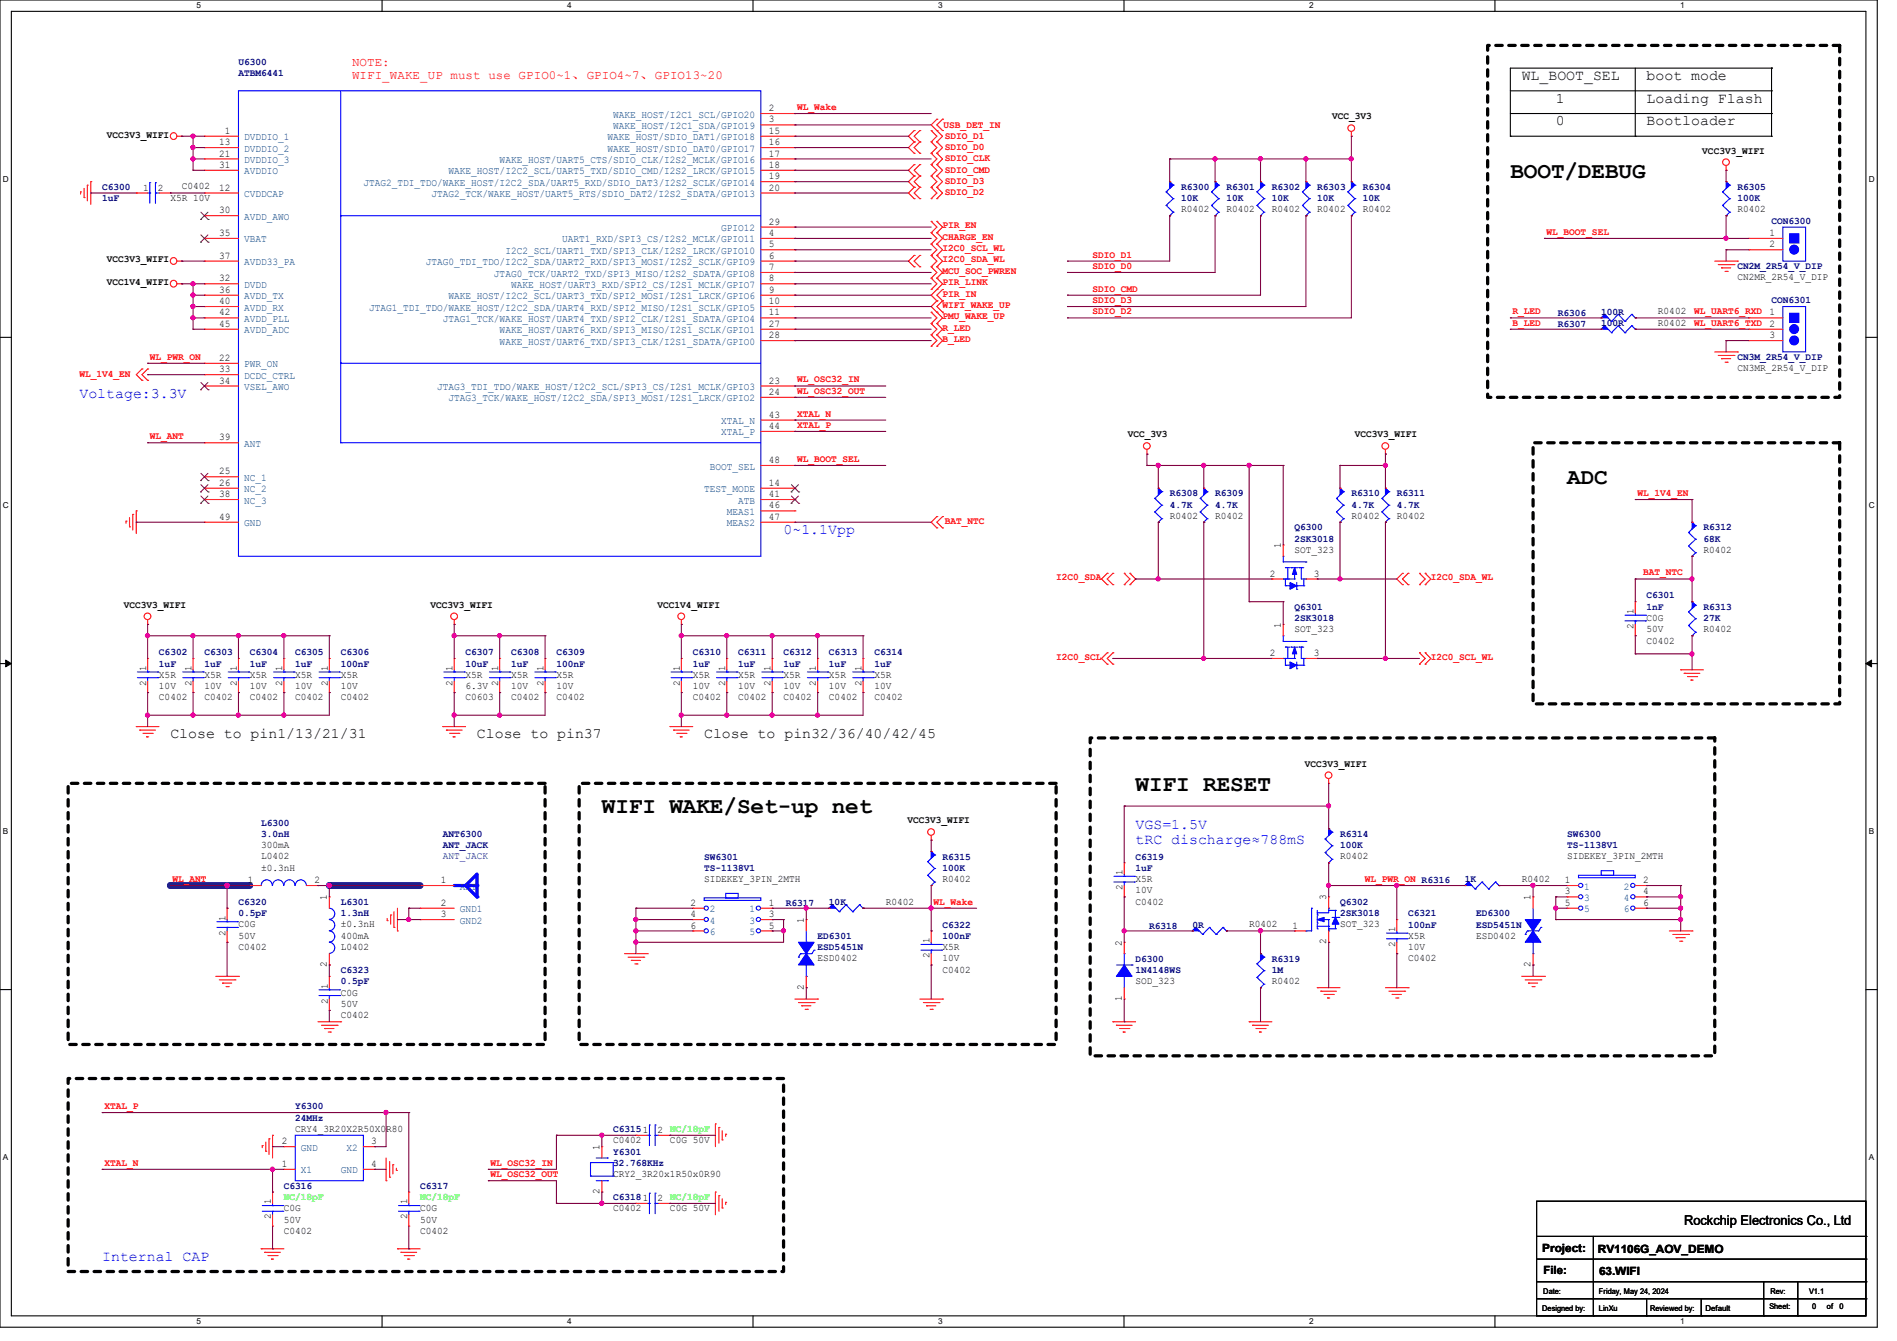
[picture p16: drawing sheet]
<svg xmlns="http://www.w3.org/2000/svg" width="297mm" height="210mm" viewBox="0 0 297 210" stroke-linecap="round" stroke-linejoin="round" font-family="sans-serif">
<defs><g id="words">
<g font-size="3.6">
<text x="236.5" y="27.8">BOOT/DEBUG</text>
<text x="245.4" y="75.8">ADC</text>
<text x="177.8" y="123.8">WIFI RESET</text>
<text x="94.2" y="127.4">WIFI WAKE/Set-up net</text>
</g>
<g font-size="2.3">
<text x="238.3" y="12.5">WL_BOOT_SEL</text>
<text x="243.6" y="16.1">1</text>
<text x="257.8" y="16.1">Loading Flash</text>
<text x="257.8" y="12.5">boot mode</text>
<text x="243.6" y="19.6">0</text>
<text x="257.8" y="19.6">Bootloader</text>
<text x="26.7" y="115.7">Close to pin1/13/21/31</text>
<text x="74.7" y="115.7">Close to pin37</text>
<text x="110.2" y="115.7">Close to pin32/36/40/42/45</text>
</g>
<g font-size="2.3" fill="#00f">
<text x="12.4" y="62.3">Voltage:3.3V</text>
<text x="122.7" y="83.7">0~1.1Vpp</text>
<text x="177.8" y="129.9">VGS=1.5V</text>
<text x="177.8" y="132.2">tRC discharge≈788mS</text>
<text x="16" y="197.4">Internal CAP</text>
</g>
<text font-size="2.1" x="263.7" y="191.9">Rockchip Electronics Co., Ltd</text>
<g font-size="1.9" fill="#f00">
<text x="55.1" y="10.4">NOTE:</text>
<text x="55.1" y="12.4">WIFI_WAKE_UP must use GPIO0~1、GPIO4~7、GPIO13~20</text>
</g>
<g font-size="1.8">
<text x="241.5" y="196">Project:</text>
<text x="250.2" y="196.2">RV1106G_AOV_DEMO</text>
<text x="241.6" y="199.6">File:</text>
<text x="250.4" y="199.7">63.WIFI</text>
</g>
<g font-size="1.6" fill="#000080">
<text x="37.3" y="10.2">U6300</text>
<text x="37.3" y="11.9">ATBM6441</text>
<text x="16" y="29.7">C6300</text>
<text x="184.9" y="29.7">R6300</text>
<text x="192" y="29.7">R6301</text>
<text x="199.1" y="29.7">R6302</text>
<text x="206.2" y="29.7">R6303</text>
<text x="213.4" y="29.7">R6304</text>
<text x="272" y="29.7">R6305</text>
<text x="16" y="31.5">1uF</text>
<text x="184.9" y="31.5">10K</text>
<text x="192" y="31.5">10K</text>
<text x="199.1" y="31.5">10K</text>
<text x="206.2" y="31.5">10K</text>
<text x="213.4" y="31.5">10K</text>
<text x="272" y="31.5">100K</text>
<text x="277.4" y="35.1">CON6300</text>
<text x="272" y="42.2">CN2M_2R54_V_DIP</text>
<text x="277.4" y="47.5">CON6301</text>
<text x="243.9" y="49.4">R6306</text>
<text x="243.9" y="51.2">R6307</text>
<text x="250.7" y="49.3">100R</text>
<text x="250.7" y="51.1">100R</text>
<text x="272" y="56.4">CN3M_2R54_V_DIP</text>
<text x="183.1" y="77.7">R6308</text>
<text x="190.2" y="77.7">R6309</text>
<text x="211.6" y="77.7">R6310</text>
<text x="218.7" y="77.7">R6311</text>
<text x="183.1" y="79.5">4.7K</text>
<text x="190.2" y="79.5">4.7K</text>
<text x="202.7" y="83.1">Q6300</text>
<text x="211.6" y="79.5">4.7K</text>
<text x="218.7" y="79.5">4.7K</text>
<text x="266.7" y="83.1">R6312</text>
<text x="202.7" y="84.8">2SK3018</text>
<text x="266.7" y="84.8">68K</text>
<text x="202.7" y="95.5">Q6301</text>
<text x="257.8" y="93.7">C6301</text>
<text x="257.8" y="95.5">1nF</text>
<text x="266.7" y="95.5">R6313</text>
<text x="202.7" y="97.3">2SK3018</text>
<text x="266.7" y="97.3">27K</text>
<text x="24.9" y="102.6">C6302</text>
<text x="24.9" y="104.4">1uF</text>
<text x="32" y="102.6">C6303</text>
<text x="32" y="104.4">1uF</text>
<text x="39.1" y="102.6">C6304</text>
<text x="39.1" y="104.4">1uF</text>
<text x="46.2" y="102.6">C6305</text>
<text x="46.2" y="104.4">1uF</text>
<text x="53.3" y="102.6">C6306</text>
<text x="53.3" y="104.4">100nF</text>
<text x="72.9" y="102.6">C6307</text>
<text x="72.9" y="104.4">10uF</text>
<text x="80" y="102.6">C6308</text>
<text x="80" y="104.4">1uF</text>
<text x="87.1" y="102.6">C6309</text>
<text x="87.1" y="104.4">100nF</text>
<text x="108.5" y="102.6">C6310</text>
<text x="108.5" y="104.4">1uF</text>
<text x="115.6" y="102.6">C6311</text>
<text x="115.6" y="104.4">1uF</text>
<text x="122.7" y="102.6">C6312</text>
<text x="122.7" y="104.4">1uF</text>
<text x="129.8" y="102.6">C6313</text>
<text x="129.8" y="104.4">1uF</text>
<text x="136.9" y="102.6">C6314</text>
<text x="136.9" y="104.4">1uF</text>
<text x="40.9" y="129.3">L6300</text>
<text x="40.9" y="131.1">3.0nH</text>
<text x="69.3" y="131.1">ANT6300</text>
<text x="209.8" y="131.1">R6314</text>
<text x="245.4" y="131.1">SW6300</text>
<text x="69.3" y="132.8">ANT_JACK</text>
<text x="69.3" y="134.6">ANT_JACK</text>
<text x="110.2" y="134.6">SW6301</text>
<text x="110.2" y="136.4">TS-1138V1</text>
<text x="147.6" y="134.6">R6315</text>
<text x="147.6" y="136.4">100K</text>
<text x="177.8" y="134.6">C6319</text>
<text x="177.8" y="136.4">1uF</text>
<text x="209.8" y="132.8">100K</text>
<text x="245.4" y="132.8">TS-1138V1</text>
<text x="37.3" y="141.7">C6320</text>
<text x="37.3" y="143.5">0.5pF</text>
<text x="53.3" y="141.7">L6301</text>
<text x="53.3" y="143.5">1.3nH</text>
<text x="123" y="141.9">R6317</text>
<text x="129.8" y="141.7">10K</text>
<text x="209.8" y="141.7">Q6302</text>
<text x="209.8" y="143.5">2SK3018</text>
<text x="220.5" y="143.5">C6321</text>
<text x="229.4" y="138.2">1K</text>
<text x="231.1" y="143.5">ED6300</text>
<text x="128" y="147.1">ED6301</text>
<text x="128" y="148.8">ESD5451N</text>
<text x="147.6" y="145.3">C6322</text>
<text x="147.6" y="147.1">100nF</text>
<text x="179.9" y="145.5">R6318</text>
<text x="186.7" y="145.3">0R</text>
<text x="220.5" y="145.3">100nF</text>
<text x="231.1" y="145.3">ESD5451N</text>
<text x="53.3" y="152.4">C6323</text>
<text x="53.3" y="154.2">0.5pF</text>
<text x="177.8" y="150.6">D6300</text>
<text x="177.8" y="152.4">1N4148WS</text>
<text x="199.1" y="150.6">R6319</text>
<text x="199.1" y="152.4">1M</text>
<text x="46.2" y="173.7">Y6300</text>
<text x="46.2" y="175.5">24MHz</text>
<text x="96" y="177.3">C63151</text>
<text x="96" y="180.8">Y6301</text>
<text x="96" y="182.6">32.768KHz</text>
<text x="44.4" y="186.2">C6316</text>
<text x="65.8" y="186.2">C6317</text>
<text x="96" y="188">C63181</text>
</g>
<g font-size="1.6">
<text x="120.4" y="17.4">2</text>
<text x="16.7" y="21.5">VCC3V3_WIFI</text>
<text x="34.3" y="22.7">13</text>
<text x="35.2" y="21">1</text>
<text x="120.4" y="19.2">3</text>
<text x="120.4" y="21">15</text>
<text x="120.4" y="22.7">16</text>
<text x="208.6" y="18.7">VCC_3V3</text>
<text x="22.4" y="29.8">1</text>
<text x="24.7" y="29.8">2</text>
<text x="28.4" y="29.7">C0402</text>
<text x="34.3" y="29.8">12</text>
<text x="34.3" y="24.5">21</text>
<text x="34.3" y="26.3">31</text>
<text x="120.4" y="24.5">17</text>
<text x="120.4" y="26.3">18</text>
<text x="120.4" y="28.1">19</text>
<text x="120.4" y="29.8">20</text>
<text x="266.5" y="24">VCC3V3_WIFI</text>
<text x="26.7" y="31.5">X5R 10V</text>
<text x="34.3" y="33.4">30</text>
<text x="120.4" y="35.2">29</text>
<text x="184.9" y="33.2">R0402</text>
<text x="192" y="33.2">R0402</text>
<text x="199.1" y="33.2">R0402</text>
<text x="206.2" y="33.2">R0402</text>
<text x="213.4" y="33.2">R0402</text>
<text x="272" y="33.2">R0402</text>
<text x="16.7" y="41.1">VCC3V3_WIFI</text>
<text x="34.3" y="40.5">37</text>
<text x="34.3" y="37">35</text>
<text x="120.4" y="37">4</text>
<text x="120.4" y="38.7">5</text>
<text x="120.4" y="40.5">6</text>
<text x="277" y="37">1</text>
<text x="277" y="38.7">2</text>
<text x="16.7" y="44.7">VCC1V4_WIFI</text>
<text x="34.3" y="44.1">32</text>
<text x="34.3" y="47.6">40</text>
<text x="34.3" y="45.8">36</text>
<text x="120.4" y="42.3">7</text>
<text x="120.4" y="44.1">8</text>
<text x="120.4" y="45.8">9</text>
<text x="120.4" y="47.6">10</text>
<text x="272" y="43.9">CN2MR_2R54_V_DIP</text>
<text x="34.3" y="49.4">42</text>
<text x="34.3" y="51.2">45</text>
<text x="120.4" y="49.4">11</text>
<text x="120.4" y="51.2">27</text>
<text x="120.4" y="53">28</text>
<text x="259.6" y="49.2">R0402</text>
<text x="259.6" y="51">R0402</text>
<text x="277" y="53">3</text>
<text x="34.3" y="56.5">22</text>
<text x="34.3" y="58.3">33</text>
<text x="272" y="58.1">CN3MR_2R54_V_DIP</text>
<text x="34.3" y="60.1">34</text>
<text x="120.4" y="60.1">23</text>
<text x="120.4" y="61.8">24</text>
<text x="120.4" y="65.4">43</text>
<text x="34.3" y="69">39</text>
<text x="120.4" y="67.2">44</text>
<text x="176.6" y="68.5">VCC_3V3</text>
<text x="212.1" y="68.5">VCC3V3_WIFI</text>
<text x="34.3" y="74.3">25</text>
<text x="34.3" y="76.1">26</text>
<text x="34.3" y="77.9">38</text>
<text x="120.4" y="76.1">14</text>
<text x="120.4" y="77.9">41</text>
<text x="120.4" y="72.5">48</text>
<text x="34.3" y="81.4">49</text>
<text x="120.4" y="81.4">47</text>
<text x="120.4" y="79.6">46</text>
<text x="183.1" y="81.2">R0402</text>
<text x="190.2" y="81.2">R0402</text>
<text x="211.6" y="81.2">R0402</text>
<text x="218.7" y="81.2">R0402</text>
<text x="200.5" y="85.9" transform="rotate(-90 200.5 85.9)">1</text>
<text x="202.7" y="86.6">SOT_323</text>
<text x="266.7" y="86.6">R0402</text>
<text x="19.4" y="95.2">VCC3V3_WIFI</text>
<text x="67.4" y="95.2">VCC3V3_WIFI</text>
<text x="103" y="95.2">VCC1V4_WIFI</text>
<text x="198.8" y="90.3">2</text>
<text x="205.7" y="90.3">3</text>
<text x="200.5" y="98.3" transform="rotate(-90 200.5 98.3)">1</text>
<text x="202.7" y="99">SOT_323</text>
<text x="255.8" y="98.5" transform="rotate(-90 255.8 98.5)">2</text>
<text x="255.8" y="96.2" transform="rotate(-90 255.8 96.2)">1</text>
<text x="257.8" y="100.8">C0402</text>
<text x="257.8" y="97.2">C0G</text>
<text x="257.8" y="99">50V</text>
<text x="266.7" y="99">R0402</text>
<text x="22.9" y="107.4" transform="rotate(-90 22.9 107.4)">2</text>
<text x="22.9" y="105.1" transform="rotate(-90 22.9 105.1)">1</text>
<text x="24.9" y="106.1">X5R</text>
<text x="24.9" y="107.9">10V</text>
<text x="30" y="107.4" transform="rotate(-90 30 107.4)">2</text>
<text x="30" y="105.1" transform="rotate(-90 30 105.1)">1</text>
<text x="32" y="106.1">X5R</text>
<text x="32" y="107.9">10V</text>
<text x="37.1" y="107.4" transform="rotate(-90 37.1 107.4)">2</text>
<text x="37.1" y="105.1" transform="rotate(-90 37.1 105.1)">1</text>
<text x="39.1" y="106.1">X5R</text>
<text x="39.1" y="107.9">10V</text>
<text x="44.2" y="107.4" transform="rotate(-90 44.2 107.4)">2</text>
<text x="44.2" y="105.1" transform="rotate(-90 44.2 105.1)">1</text>
<text x="46.2" y="106.1">X5R</text>
<text x="46.2" y="107.9">10V</text>
<text x="51.3" y="107.4" transform="rotate(-90 51.3 107.4)">2</text>
<text x="51.3" y="105.1" transform="rotate(-90 51.3 105.1)">1</text>
<text x="53.3" y="106.1">X5R</text>
<text x="53.3" y="107.9">10V</text>
<text x="70.9" y="107.4" transform="rotate(-90 70.9 107.4)">2</text>
<text x="70.9" y="105.1" transform="rotate(-90 70.9 105.1)">1</text>
<text x="72.9" y="106.1">X5R</text>
<text x="72.9" y="107.9">6.3V</text>
<text x="78" y="107.4" transform="rotate(-90 78 107.4)">2</text>
<text x="78" y="105.1" transform="rotate(-90 78 105.1)">1</text>
<text x="80" y="106.1">X5R</text>
<text x="80" y="107.9">10V</text>
<text x="85.1" y="107.4" transform="rotate(-90 85.1 107.4)">2</text>
<text x="85.1" y="105.1" transform="rotate(-90 85.1 105.1)">1</text>
<text x="87.1" y="106.1">X5R</text>
<text x="87.1" y="107.9">10V</text>
<text x="106.4" y="107.4" transform="rotate(-90 106.4 107.4)">2</text>
<text x="106.4" y="105.1" transform="rotate(-90 106.4 105.1)">1</text>
<text x="108.5" y="106.1">X5R</text>
<text x="108.5" y="107.9">10V</text>
<text x="113.5" y="107.4" transform="rotate(-90 113.5 107.4)">2</text>
<text x="113.5" y="105.1" transform="rotate(-90 113.5 105.1)">1</text>
<text x="115.6" y="106.1">X5R</text>
<text x="115.6" y="107.9">10V</text>
<text x="120.6" y="107.4" transform="rotate(-90 120.6 107.4)">2</text>
<text x="120.6" y="105.1" transform="rotate(-90 120.6 105.1)">1</text>
<text x="122.7" y="106.1">X5R</text>
<text x="122.7" y="107.9">10V</text>
<text x="127.8" y="107.4" transform="rotate(-90 127.8 107.4)">2</text>
<text x="127.8" y="105.1" transform="rotate(-90 127.8 105.1)">1</text>
<text x="129.8" y="106.1">X5R</text>
<text x="129.8" y="107.9">10V</text>
<text x="134.9" y="107.4" transform="rotate(-90 134.9 107.4)">2</text>
<text x="134.9" y="105.1" transform="rotate(-90 134.9 105.1)">1</text>
<text x="136.9" y="106.1">X5R</text>
<text x="136.9" y="107.9">10V</text>
<text x="198.8" y="102.7">2</text>
<text x="205.7" y="102.7">3</text>
<text x="24.9" y="109.7">C0402</text>
<text x="32" y="109.7">C0402</text>
<text x="39.1" y="109.7">C0402</text>
<text x="46.2" y="109.7">C0402</text>
<text x="53.3" y="109.7">C0402</text>
<text x="72.9" y="109.7">C0603</text>
<text x="80" y="109.7">C0402</text>
<text x="87.1" y="109.7">C0402</text>
<text x="108.5" y="109.7">C0402</text>
<text x="115.6" y="109.7">C0402</text>
<text x="122.7" y="109.7">C0402</text>
<text x="129.8" y="109.7">C0402</text>
<text x="136.9" y="109.7">C0402</text>
<text x="204.3" y="120.1">VCC3V3_WIFI</text>
<text x="142.1" y="128.9">VCC3V3_WIFI</text>
<text x="40.9" y="134.6">L0402</text>
<text x="40.9" y="132.8">300mA</text>
<text x="40.9" y="136.4">±0.3nH</text>
<text x="175.8" y="137.1" transform="rotate(-90 175.8 137.1)">1</text>
<text x="209.8" y="134.6">R0402</text>
<text x="245.4" y="134.6">SIDEKEY_3PIN_2MTH</text>
<text x="38.8" y="138.3">1</text>
<text x="49.2" y="138.3">2</text>
<text x="51.2" y="141" transform="rotate(-90 51.2 141)">1</text>
<text x="69" y="138.3">1</text>
<text x="69" y="141.9">2</text>
<text x="69" y="143.6">3</text>
<text x="108.1" y="141.9">2</text>
<text x="108.1" y="143.6">4</text>
<text x="110.2" y="138.1">SIDEKEY_3PIN_2MTH</text>
<text x="120.4" y="141.9">1</text>
<text x="120.4" y="143.6">3</text>
<text x="138.7" y="141.7">R0402</text>
<text x="147.6" y="138.1">R0402</text>
<text x="175.8" y="139.4" transform="rotate(-90 175.8 139.4)">2</text>
<text x="177.8" y="141.7">C0402</text>
<text x="177.8" y="138.1">X5R</text>
<text x="177.8" y="139.9">10V</text>
<text x="207.6" y="141" transform="rotate(-90 207.6 141)">3</text>
<text x="238.3" y="138.1">R0402</text>
<text x="239.7" y="141" transform="rotate(-90 239.7 141)">1</text>
<text x="245" y="138.3">1</text>
<text x="245" y="140.1">3</text>
<text x="245" y="141.9">5</text>
<text x="257.3" y="138.3">2</text>
<text x="257.3" y="140.1">4</text>
<text x="257.3" y="141.9">6</text>
<text x="35.3" y="146.5" transform="rotate(-90 35.3 146.5)">2</text>
<text x="35.3" y="144.2" transform="rotate(-90 35.3 144.2)">1</text>
<text x="37.3" y="148.8">C0402</text>
<text x="37.3" y="145.2">C0G</text>
<text x="37.3" y="147">50V</text>
<text x="53.3" y="148.8">L0402</text>
<text x="53.3" y="147">400mA</text>
<text x="53.3" y="145.2">±0.3nH</text>
<text x="108.1" y="145.4">6</text>
<text x="120.4" y="145.4">5</text>
<text x="125.9" y="144.6" transform="rotate(-90 125.9 144.6)">1</text>
<text x="145.5" y="147.7" transform="rotate(-90 145.5 147.7)">1</text>
<text x="147.6" y="148.8">X5R</text>
<text x="175.6" y="148.1" transform="rotate(-90 175.6 148.1)">2</text>
<text x="195.6" y="145.2">R0402</text>
<text x="202.4" y="145.4">1</text>
<text x="207.6" y="147.9" transform="rotate(-90 207.6 147.9)">2</text>
<text x="209.8" y="145.2">SOT_323</text>
<text x="218.4" y="148.3" transform="rotate(-90 218.4 148.3)">2</text>
<text x="218.4" y="146" transform="rotate(-90 218.4 146)">1</text>
<text x="220.5" y="147">X5R</text>
<text x="220.5" y="148.8">10V</text>
<text x="231.1" y="147">ESD0402</text>
<text x="51.2" y="151.5" transform="rotate(-90 51.2 151.5)">2</text>
<text x="51.3" y="154.9" transform="rotate(-90 51.3 154.9)">1</text>
<text x="53.3" y="155.9">C0G</text>
<text x="125.9" y="155" transform="rotate(-90 125.9 155)">2</text>
<text x="128" y="150.6">ESD0402</text>
<text x="145.5" y="150.1" transform="rotate(-90 145.5 150.1)">2</text>
<text x="147.6" y="152.4">C0402</text>
<text x="147.6" y="150.6">10V</text>
<text x="177.8" y="154.1">SOD_323</text>
<text x="199.1" y="154.1">R0402</text>
<text x="220.5" y="150.6">C0402</text>
<text x="239.7" y="151.5" transform="rotate(-90 239.7 151.5)">2</text>
<text x="51.3" y="157.2" transform="rotate(-90 51.3 157.2)">2</text>
<text x="53.3" y="159.5">C0402</text>
<text x="53.3" y="157.7">50V</text>
<text x="175.6" y="156.8" transform="rotate(-90 175.6 156.8)">1</text>
<text x="44.1" y="179.2">2</text>
<text x="46.2" y="177.2">CRY4_3R20X2R50X0R80</text>
<text x="58.1" y="179.2">3</text>
<text x="96" y="179">C0402</text>
<text x="103" y="177.4">2 NC/18pF</text>
<text x="104.9" y="179">C0G 50V</text>
<text x="44.1" y="182.8">1</text>
<text x="58.1" y="182.8">4</text>
<text x="93.9" y="180.1" transform="rotate(-90 93.9 180.1)">1</text>
<text x="96" y="184.4">CRY2_3R20x1R50x0R90</text>
<text x="42.4" y="191" transform="rotate(-90 42.4 191)">2</text>
<text x="42.4" y="188.6" transform="rotate(-90 42.4 188.6)">1</text>
<text x="44.4" y="189.7">C0G</text>
<text x="44.4" y="191.5">50V</text>
<text x="63.8" y="191" transform="rotate(-90 63.8 191)">2</text>
<text x="63.8" y="188.6" transform="rotate(-90 63.8 188.6)">1</text>
<text x="65.8" y="189.7">C0G</text>
<text x="65.8" y="191.5">50V</text>
<text x="93.9" y="187" transform="rotate(-90 93.9 187)">2</text>
<text x="96" y="189.7">C0402</text>
<text x="103" y="188.1">2 NC/18pF</text>
<text x="104.9" y="189.7">C0G 50V</text>
<text x="44.4" y="193.2">C0402</text>
<text x="65.8" y="193.2">C0402</text>
</g>
<g font-size="1.6" fill="#f00">
<text x="124.8" y="17.2">WL_Wake</text>
<text x="147.7" y="20.1">USB_DET_IN</text>
<text x="147.9" y="23.5">SDIO_D0</text>
<text x="147.9" y="21.7">SDIO_D1</text>
<text x="147.9" y="27.1">SDIO_CMD</text>
<text x="147.9" y="28.8">SDIO_D3</text>
<text x="147.9" y="25.3">SDIO_CLK</text>
<text x="147.6" y="35.8">PIR_EN</text>
<text x="147.9" y="30.6">SDIO_D2</text>
<text x="147.6" y="41.1">I2C0_SDA_WL</text>
<text x="147.6" y="37.5">CHARGE_EN</text>
<text x="147.6" y="39.3">I2C0_SCL_WL</text>
<text x="171" y="40.3">SDIO_D1</text>
<text x="242.1" y="36.8">WL_BOOT_SEL</text>
<text x="147.6" y="46.4">PIR_IN</text>
<text x="147.6" y="44.7">PIR_LINK</text>
<text x="147.6" y="42.9">MCU_SOC_PWREN</text>
<text x="171" y="47.5">SDIO_D3</text>
<text x="171" y="45.7">SDIO_CMD</text>
<text x="171" y="42.1">SDIO_D0</text>
<text x="147.6" y="48.2">WIFI_WAKE_UP</text>
<text x="147.6" y="53.5">B_LED</text>
<text x="147.6" y="51.8">R_LED</text>
<text x="147.6" y="50">PMU_WAKE_UP</text>
<text x="171" y="49.2">SDIO_D2</text>
<text x="236.8" y="49.2">R_LED</text>
<text x="236.8" y="51">B_LED</text>
<text x="265.3" y="49.2">WL_UART6_RXD 1</text>
<text x="265.3" y="51">WL_UART6_TXD 2</text>
<text x="12.4" y="59.1">WL_1V4_EN</text>
<text x="23.5" y="56.3">WL_PWR_ON</text>
<text x="124.8" y="59.9">WL_OSC32_IN</text>
<text x="124.8" y="61.7">WL_OSC32_OUT</text>
<text x="124.8" y="65.2">XTAL_N</text>
<text x="23.5" y="68.8">WL_ANT</text>
<text x="124.8" y="67">XTAL_P</text>
<text x="124.8" y="72.3">WL_BOOT_SEL</text>
<text x="256.4" y="77.7">WL_1V4_EN</text>
<text x="147.9" y="82">BAT_NTC</text>
<text x="165.4" y="90.9">I2C0_SDA</text>
<text x="224" y="90.9">I2C0_SDA_WL</text>
<text x="257.3" y="90.1">BAT_NTC</text>
<text x="165.4" y="103.3">I2C0_SCL</text>
<text x="224" y="103.3">I2C0_SCL_WL</text>
<text x="27" y="138.1">WL_ANT</text>
<text x="146.1" y="141.7">WL_Wake</text>
<text x="213.7" y="138.1">WL_PWR_ON R6316</text>
<text x="16.3" y="173.7">XTAL_P</text>
<text x="16.3" y="182.6">XTAL_N</text>
<text x="76.8" y="182.6">WL_OSC32_IN</text>
<text x="76.8" y="184.4">WL_OSC32_OUT</text>
</g>
<g font-size="1.6" fill="#004080">
<text x="38.2" y="22">DVDDIO_1</text>
<text x="38.2" y="23.7">DVDDIO_2</text>
<text x="95.1" y="22">WAKE_HOST/SDIO_DAT1/GPIO18</text>
<text x="95.1" y="23.7">WAKE_HOST/SDIO_DAT0/GPIO17</text>
<text x="96" y="18.4">WAKE_HOST/I2C1_SCL/GPIO20</text>
<text x="96" y="20.2">WAKE_HOST/I2C1_SDA/GPIO19</text>
<text x="38.2" y="25.5">DVDDIO_3</text>
<text x="38.2" y="27.3">AVDDIO</text>
<text x="56.9" y="29.1">JTAG2_TDI_TDO/WAKE_HOST/I2C2_SDA/UART5_RXD/SDIO_DAT3/I2S2_SCLK/GPIO14</text>
<text x="70.2" y="27.3">WAKE_HOST/I2C2_SCL/UART5_TXD/SDIO_CMD/I2S2_LRCK/GPIO15</text>
<text x="78.2" y="25.5">WAKE_HOST/UART5_CTS/SDIO_CLK/I2S2_MCLK/GPIO16</text>
<text x="38.2" y="30.9">CVDDCAP</text>
<text x="38.2" y="34.4">AVDD_AWO</text>
<text x="67.6" y="30.9">JTAG2_TCK/WAKE_HOST/UART5_RTS/SDIO_DAT2/I2S2_SDATA/GPIO13</text>
<text x="38.2" y="41.5">AVDD33_PA</text>
<text x="38.2" y="38">VBAT</text>
<text x="66.7" y="41.5">JTAG0_TDI_TDO/I2C2_SDA/UART2_RXD/SPI3_MOSI/I2S2_SCLK/GPIO9</text>
<text x="79.1" y="39.8">I2C2_SCL/UART1_TXD/SPI3_CLK/I2S2_LRCK/GPIO10</text>
<text x="88" y="38">UART1_RXD/SPI3_CS/I2S2_MCLK/GPIO11</text>
<text x="112.9" y="36.2">GPIO12</text>
<text x="38.2" y="45.1">DVDD</text>
<text x="38.2" y="46.9">AVDD_TX</text>
<text x="70.2" y="46.9">WAKE_HOST/I2C2_SCL/UART3_TXD/SPI2_MOSI/I2S1_LRCK/GPIO6</text>
<text x="77.3" y="43.3">JTAG0_TCK/UART2_TXD/SPI3_MISO/I2S2_SDATA/GPIO8</text>
<text x="80" y="45.1">WAKE_HOST/UART3_RXD/SPI2_CS/I2S1_MCLK/GPIO7</text>
<text x="38.2" y="50.4">AVDD_PLL</text>
<text x="38.2" y="48.6">AVDD_RX</text>
<text x="38.2" y="52.2">AVDD_ADC</text>
<text x="57.8" y="48.6">JTAG1_TDI_TDO/WAKE_HOST/I2C2_SDA/UART4_RXD/SPI2_MISO/I2S1_SCLK/GPIO5</text>
<text x="69.3" y="50.4">JTAG1_TCK/WAKE_HOST/UART4_TXD/SPI2_CLK/I2S1_SDATA/GPIO4</text>
<text x="78.2" y="52.2">WAKE_HOST/UART6_RXD/SPI3_MISO/I2S1_SCLK/GPIO1</text>
<text x="78.2" y="54">WAKE_HOST/UART6_TXD/SPI3_CLK/I2S1_SDATA/GPIO0</text>
<text x="38.2" y="57.5">PWR_ON</text>
<text x="38.2" y="59.3">DCDC_CTRL</text>
<text x="38.2" y="61.1">VSEL_AWO</text>
<text x="68.5" y="61.1">JTAG3_TDI_TDO/WAKE_HOST/I2C2_SCL/SPI3_CS/I2S1_MCLK/GPIO3</text>
<text x="70.2" y="62.9">JTAG3_TCK/WAKE_HOST/I2C2_SDA/SPI3_MOSI/I2S1_LRCK/GPIO2</text>
<text x="38.2" y="70">ANT</text>
<text x="112.9" y="66.4">XTAL_N</text>
<text x="112.9" y="68.2">XTAL_P</text>
<text x="38.2" y="75.3">NC_1</text>
<text x="38.2" y="77.1">NC_2</text>
<text x="110.2" y="77.1">TEST_MODE</text>
<text x="111.1" y="73.5">BOOT_SEL</text>
<text x="38.2" y="78.9">NC_3</text>
<text x="38.2" y="82.4">GND</text>
<text x="113.8" y="82.4">MEAS2</text>
<text x="113.8" y="80.6">MEAS1</text>
<text x="115.6" y="78.9">ATB</text>
<text x="72" y="139.3">ANT</text>
<text x="72" y="142.9">GND1</text>
<text x="111.1" y="142.9">2</text>
<text x="117.3" y="142.9">1</text>
<text x="248" y="139.3">1</text>
<text x="248" y="141.1">3</text>
<text x="248" y="142.9">5</text>
<text x="254.3" y="139.3">2</text>
<text x="254.3" y="141.1">4</text>
<text x="254.3" y="142.9">6</text>
<text x="72" y="144.7">GND2</text>
<text x="111.1" y="144.7">4</text>
<text x="111.1" y="146.4">6</text>
<text x="117.3" y="144.7">3</text>
<text x="117.3" y="146.4">5</text>
<text x="47.1" y="183.8">X1</text>
<text x="47.1" y="180.2">GND</text>
<text x="53.3" y="183.8">GND</text>
<text x="54.2" y="180.2">X2</text>
</g>
<g font-size="1.6" fill="#0f0">
<text x="44.4" y="188">NC/18pF</text>
<text x="65.8" y="188">NC/18pF</text>
</g>
<g font-size="1.3">
<text x="30.8" y="1.3">5</text>
<text x="88.8" y="1.3">4</text>
<text x="146.9" y="1.3">3</text>
<text x="205" y="1.3">2</text>
<text x="263.1" y="1.3">1</text>
<text x=".5" y="28.4">D</text>
<text x="292.6" y="28.4">D</text>
<text x=".5" y="79.5">C</text>
<text x="292.6" y="79.5">C</text>
<text x=".5" y="130.6">B</text>
<text x="292.6" y="130.6">B</text>
<text x=".5" y="181.7">A</text>
<text x="292.6" y="181.7">A</text>
<text x="30.8" y="207.4">5</text>
<text x="88.8" y="207.4">4</text>
<text x="146.9" y="207.4">3</text>
<text x="205" y="207.4">2</text>
<text x="263.1" y="207.4">1</text>
</g>
<g font-size="1.2">
<text x="241.6" y="202.6">Date:</text>
<text x="250.4" y="202.6">Friday, May 24, 2024</text>
<text x="277.2" y="202.6">Rev:</text>
<text x="283.2" y="202.6">V1.1</text>
<text x="241.5" y="205.3">Designed by:</text>
<text x="250.4" y="205.3">LinXu</text>
<text x="258.4" y="205.3">Reviewed by:</text>
<text x="267" y="205.3">Default</text>
<text x="277" y="205.1">Sheet:</text>
<text x="283.8" y="205.1">0</text>
<text x="286" y="205.1">of</text>
<text x="288" y="205.1">0</text>
</g>
</g></defs>
<path d="M0 0h293.9v207.9h-293.9zM1.8 1.8h290.3v204.3h-290.3z" fill="none" stroke="#000" stroke-width=".17"/>
<g fill="#fff">
<path d="M30.8 .2h.7v1.4h-.7z"/>
<path d="M30.8 206.2h.7v1.4h-.7z"/>
</g>
<path d="M59.8 0v1.8M59.8 206.1v1.8" fill="none" stroke="#000" stroke-width=".17"/>
<g fill="#fff">
<path d="M88.8 .2h.7v1.4h-.7z"/>
<path d="M88.8 206.2h.7v1.4h-.7z"/>
</g>
<path d="M117.9 0v1.8M117.9 206.1v1.8" fill="none" stroke="#000" stroke-width=".17"/>
<g fill="#fff">
<path d="M146.9 .2h.7v1.4h-.7z"/>
<path d="M146.9 206.2h.7v1.4h-.7z"/>
</g>
<path d="M176 0v1.8M176 206.1v1.8" fill="none" stroke="#000" stroke-width=".17"/>
<g fill="#fff">
<path d="M205 .2h.7v1.4h-.7z"/>
<path d="M205 206.2h.7v1.4h-.7z"/>
</g>
<path d="M234.1 0v1.8M234.1 206.1v1.8" fill="none" stroke="#000" stroke-width=".17"/>
<g fill="#fff">
<path d="M263.1 .2h.6v1.4h-.6z"/>
<path d="M263.1 206.2h.6v1.4h-.6z"/>
<path d="M.5 27.3h.9v1.4h-.9z"/>
<path d="M292.6 27.3h.9v1.4h-.9z"/>
<path d="M.5 78.4h.9v1.4h-.9z"/>
<path d="M292.6 78.4h.9v1.4h-.9z"/>
</g>
<path d="M0 52.8h1.8M292.1 52.8h1.8" fill="none" stroke="#000" stroke-width=".17"/>
<g fill="#fff">
<path d="M.5 129.5h.8v1.4h-.8z"/>
<path d="M292.6 129.5h.8v1.4h-.8z"/>
</g>
<path d="M0 103.9h1.8M292.1 103.9h1.8" fill="none" stroke="#000" stroke-width=".17"/>
<path d="M.9 103.4l.9 .5-.9 .5zM292.1 103.9l.9-.5v1z" fill="#000" stroke="#000" stroke-width=".16"/>
<g fill="#fff">
<path d="M.5 180.5h.8v1.4h-.8z"/>
<path d="M292.6 180.5h.8v1.4h-.8z"/>
</g>
<path d="M0 155h1.8M292.1 155h1.8" fill="none" stroke="#000" stroke-width=".17"/>
<path d="M51.6 138.7h14.2" fill="none" stroke="#0000a0" stroke-width="1.1"/>
<circle cx="51.6" cy="138.7" r=".53" fill="#0000a0"/>
<path d="M26.7 138.7h12.4" fill="none" stroke="#0000a0" stroke-width="1.1"/>
<circle cx="26.7" cy="138.7" r=".53" fill="#0000a0"/>
<g fill="none" stroke="#000" stroke-width=".17">
<path d="M236.5 17.8h40.9M236.5 14.2h40.9M256 10.7v10.6M277.4 10.7h.1M277.4 17.8h.1M277.4 14.2h.1M277.4 10.7h-40.9v10.6M277.4 10.7v10.6M236.5 21.3h.1M236.5 21.3h40.9M256 21.3h.1M277.4 21.3h.1"/>
<path d="M240.6 188.1h51.5v18h-51.5zM240.6 193.6h51.5M240.6 197.2h51.5M249.5 193.6v12.5M292.1 193.6h.1M292.1 197.2h.1M240.6 200.7h51.5M240.6 203.4h51.5M249.5 206.1h.1M257.8 206.1h.1M257.8 203.4v2.7M266.4 206.1h.1"/>
<path d="M266.4 203.4v2.7M276.1 206.1h.1M276.1 200.7v5.4M281.5 206.1h.1M281.5 200.7v5.4M292.1 200.7h.1M292.1 203.4h.1"/>
</g>
<path d="M232.9 7.1h55.1v55.1h-55.1zM240 69.3h48v40.9h-48zM170.7 115.6h97.8v49.8h-97.8zM10.7 122.7h74.6v40.9h-74.6zM90.7 122.7h74.7v40.9h-74.7zM10.7 168.9h112v30.2h-112z" fill="none" stroke="#000" stroke-width=".51" stroke-dasharray="1 1"/>
<g fill="none" stroke="#f00" stroke-width=".17">
<path d="M119.1 17.8h5.4M119.1 19.6h5.4M124.5 17.8h.1M124.5 19.6h.1M146.7 18.7h.1M146.7 18.7l-.9 .9 1.8 1.7-.9 .9M147.6 18.7h.1M147.6 18.7l-.9 .9 .9 .8M12.6 30.1h.1M12.6 30.1v.3M13.2 30.9h.1M13.2 29.5v1.4"/>
<path d="M13.7 29h.1M13.7 29v2.5M14.2 28.4h.1M14.2 28.4v3.6M21.3 30.2h.1M21.3 30.2h1.8M24.9 30.2h1.8M26.7 30.2h.1M27.7 21.3h.7M28.4 21.3h.1M32 21.3h.1M32 30.2h.1"/>
<path d="M32 23.1h.1M32 24.9h.1M32 26.7h.1M32 37.3h.1M32 33.8h.1M32 21.3h5.3M32 37.3h5.3M32 30.2h5.3M32 23.1h5.3M32 24.9h5.3M32 26.7h5.3M32 33.8h5.3"/>
<path d="M119.1 21.3h5.4M119.1 37.3h5.4M119.1 39.1h5.4M119.1 30.2h5.4M119.1 23.1h5.4M119.1 24.9h5.4M119.1 26.7h5.4M119.1 28.4h5.4M119.1 35.6h5.4M124.5 37.3h.1M124.5 39.1h.1M124.5 21.3h.1"/>
<path d="M124.5 23.1h.1M124.5 24.9h.1M124.5 26.7h.1M124.5 28.4h.1M124.5 30.2h.1M124.5 35.6h.1M143.1 22.2h.1M143.1 24h.1M143.1 25.8h.1M143.1 27.6h.1M143.1 29.3h.1M143.1 31.1h.1"/>
<path d="M143.1 20.4h.1M143.1 22.2l-.9 .9 .9 .9M143.1 27.6l-.9 .8 .9 .9M143.1 25.8l-.9 .9 .9 .9M143.1 20.4l-.9 .9 .9 .9M143.1 29.3l-.9 .9 .9 .9M144 24h.1M144 22.2h.1M144 27.6h.1M144 25.8h.1M144 29.3h.1M144 31.1h.1"/>
<path d="M144 20.4h.1M144 22.2l-.9 .9 .9 .9M144 25.8l-.9 .9 .9 .9M144 29.3l-.9 .9 .9 .9M144 27.6l-.9 .8 .9 .9M144 20.4l-.9 .9 .9 .9M145.8 24h.1M145.8 22.2h.1M145.8 27.6h.1M145.8 25.8h.1M145.8 29.3h.1M145.8 31.1h.1"/>
<path d="M145.8 20.4h.1M145.8 38.2h.1M145.8 36.4h.1M145.8 34.7h.1M145.8 36.4l.9 .9-.9 .9M145.8 25.8l.9 .9-.9 .9M145.8 22.2l.9 .9-.9 .9M145.8 24l.9 .9-.9 .9M145.8 27.6l.9 .8-.9 .9M145.8 29.3l.9 .9-.9 .9M145.8 20.4l.9 .9-.9 .9M145.8 38.2l.9 .9-.9 .9"/>
<path d="M145.8 34.7l.9 .9-.9 .8M146.7 24h.1M146.7 22.2h.1M146.7 27.6h.1M146.7 25.8h.1M146.7 29.3h.1M146.7 31.1h.1M146.7 20.4h.1M146.7 38.2h.1M146.7 36.4h.1M146.7 34.7h.1M146.7 34.7l.9 .9-.9 .8"/>
<path d="M146.7 27.6l.9 .8-.9 .9M146.7 22.2l.9 .9-.9 .9M146.7 25.8l.9 .9-.9 .9M146.7 24l.9 .9-.9 .9M146.7 29.3l.9 .9-.9 .9M146.7 36.4l.9 .9-.9 .9M146.7 38.2l.9 .9-.9 .9M147.6 20.4h.1M183.1 28.4h.1M183.1 33.8h.1M190.2 28.4h.1M190.2 33.8h.1"/>
<path d="M204.5 28.4h.1M204.5 33.8h.1M211.6 21.3h.1M211.6 28.4h.1M211.6 33.8h.1M211.6 20.6v.7M270.3 26.7h.1M270.3 28.4h.1M270.3 33.8h.1M270.3 26v.7M273.8 37.3h.1M273.8 39.1h.1"/>
<path d="M273.8 37.3h5.3M273.8 39.1h5.3M22.2 57.8h.1M22.2 59.6h.1M22.2 57.8l-.9 .9 .9 .9M23.1 57.8h.1M23.1 59.6h.1M23.1 57.8l-.9 .9 .9 .9M27.7 40.9h.7M27.7 44.4h.7M28.4 40.9h.1M28.4 44.4h.1"/>
<path d="M32 40.9h.1M32 44.4h.1M32 49.8h.1M32 48h.1M32 46.2h.1M32 51.6h.1M32 56.9h.1M32 58.7h.1M32 40.9h5.3M32 44.4h5.3M32 46.2h5.3M32 48h5.3"/>
<path d="M32 49.8h5.3M32 51.6h5.3M32 56.9h5.3M32 58.7h5.3M119.1 40.9h5.4M119.1 44.4h5.4M119.1 42.7h5.4M119.1 46.2h5.4M119.1 48h5.4M119.1 49.8h5.4M119.1 51.6h5.4M119.1 53.3h5.4"/>
<path d="M124.5 40.9h.1M124.5 42.7h.1M124.5 44.4h.1M124.5 46.2h.1M124.5 48h.1M124.5 49.8h.1M124.5 51.6h.1M124.5 53.3h.1M143.1 40h.1M143.1 41.8h.1M143.1 40l-.9 .9 .9 .9M144 41.8h.1"/>
<path d="M144 40h.1M144 40l-.9 .9 .9 .9M145.8 41.8h.1M145.8 40h.1M145.8 45.3h.1M145.8 43.6h.1M145.8 54.2h.1M145.8 52.5h.1M145.8 50.7h.1M145.8 48.9h.1M145.8 43.6l.9 .8-.9 .9M145.8 40l.9 .9-.9 .9"/>
<path d="M145.8 41.8l.9 .9-.9 .9M145.8 52.5l.9 .8-.9 .9M145.8 50.7l.9 .9-.9 .9M145.8 48.9l.9 .9-.9 .9M146.7 41.8h.1M146.7 40h.1M146.7 47.1h.1M146.7 45.3h.1M146.7 48.9h.1M146.7 43.6h.1M146.7 54.2h.1M146.7 52.5h.1"/>
<path d="M146.7 50.7h.1M146.7 40l.9 .9-.9 .9M146.7 43.6l.9 .8-1.8 1.8 .9 .9M146.7 47.1l-.9 .9 1.8 1.8-.9 .9M146.7 41.8l.9 .9-.9 .9M146.7 52.5l.9 .8-.9 .9M146.7 50.7l.9 .9-.9 .9M147.6 45.3h.1M147.6 47.1h.1M147.6 48.9h.1M147.6 45.3l-.9 .9 .9 .9M147.6 47.1l-.9 .9 .9 .9"/>
<path d="M250.7 49.8h.1M256 49.8h.1M268.5 55.1h3.5M268.5 40.9h3.5M269 55.7h2.5M269 41.4h2.5M269.5 56.2h.1M269.5 42h.1M269.5 56.2h1.5M269.5 42h1.5M270.1 56.7h.3M270.1 42.5h.3"/>
<path d="M270.4 56.7h.1M270.4 42.5h.1M271.5 55.7h.1M271.5 41.4h.1M272 55.1h.1M272 40.9h.1M273.8 49.8h.1M273.8 51.6h.1M273.8 53.3h.1M273.8 49.8h5.3M273.8 51.6h5.3M273.8 53.3h5.3"/>
<path d="M32 74.7h.1M32 76.5h.1M32 69.3h.1M32 78.2h.1M32 60.5h.1M32 76.5h5.3M32 60.5h5.3M32 74.7h5.3M32 69.3h5.3M32 78.2h5.3M119.1 76.5h5.4M119.1 60.5h5.4"/>
<path d="M119.1 62.2h5.4M119.1 78.2h5.4M119.1 65.8h5.4M119.1 67.6h5.4M119.1 72.9h5.4M124.5 76.5h.1M124.5 60.5h.1M124.5 62.2h.1M124.5 78.2h.1M124.5 65.8h.1M124.5 67.6h.1M124.5 72.9h.1"/>
<path d="M179.6 71.1h.1M179.6 70.4v.7M181.4 76.5h.1M188.5 76.5h.1M209.8 76.5h.1M216.9 71.1h.1M216.9 76.5h.1M216.9 70.4v.7M19.7 81.6h.1M19.7 81.6v.4M20.3 82.5h.1M20.3 81.1v1.4"/>
<path d="M20.8 80.6h.1M20.8 80.6v2.4M21.3 80h.1M21.3 80v3.6M23.1 97.8h.1M23.1 97.1v.7M32 81.8h.1M32 81.8h5.3M71.1 97.8h.1M71.1 97.1v.7M106.7 97.8h.1M106.7 97.1v.7"/>
<path d="M119.1 81.8h5.4M119.1 80h5.4M124.5 81.8h.1M124.5 80h.1M146.7 82.7h.1M146.7 80.9h.1M146.7 80.9l-.9 .9 .9 .9M147.6 80.9h.1M147.6 82.7h.1M147.6 80.9l-.9 .9 .9 .9M173.4 89.8h.1M173.4 91.6h.1"/>
<path d="M173.4 89.8l-.9 .9 .9 .9M174.2 89.8h.1M174.2 91.6h.1M174.2 89.8l-.8 .9 .8 .9M176 89.8h.1M176 91.6h.1M176 89.8l.9 .9-.9 .9M176.9 91.6h.1M176.9 89.8h.1M176.9 89.8l.9 .9-.9 .9M181.4 81.8h.1M188.5 81.8h.1"/>
<path d="M199.1 90.7h.1M199.1 90.7h1.8M200.9 97.8h.1M200.9 85.3h.1M200.9 85.3v1.8M200.9 97.8v1.8M204.5 90.7h1.7M206.2 90.7h.1M209.8 81.8h.1M216.9 81.8h.1M219.6 89.8h.1M219.6 91.6h.1"/>
<path d="M219.6 89.8l-.9 .9 .9 .9M220.5 91.6h.1M220.5 89.8h.1M220.5 89.8l-.9 .9 .9 .9M222.2 91.6h.1M222.2 89.8h.1M222.2 89.8l.9 .9-.9 .9M223.1 91.6h.1M223.1 89.8h.1M223.1 89.8l.9 .9-.9 .9M256 94.2h.1M256 99.6h.1"/>
<path d="M256 94.2v1.8M256 97.8v1.8M264.9 94.2h.1M264.9 99.6h.1M21.3 113.8h.1M21.3 113.8h3.6M21.9 114.3h.1M21.9 114.3h2.4M22.4 114.9h1.4M22.9 115.4h.1M22.9 115.4h.4M23.1 103.1h.1"/>
<path d="M23.1 108.5h.1M23.1 103.1v1.8M23.1 106.7v1.8M23.8 114.9h.1M30.2 103.1h.1M30.2 108.5h.1M30.2 103.1v1.8M30.2 106.7v1.8M37.3 103.1h.1M37.3 108.5h.1M37.3 103.1v1.8M37.3 106.7v1.8"/>
<path d="M44.4 103.1h.1M44.4 108.5h.1M44.4 103.1v1.8M44.4 106.7v1.8M51.6 103.1h.1M51.6 108.5h.1M51.6 103.1v1.8M51.6 106.7v1.8M69.3 113.8h.1M69.3 113.8h3.6M69.9 114.3h.1M69.9 114.3h2.4"/>
<path d="M70.4 114.9h1.4M71 115.4h.1M71 115.4h.3M71.1 103.1h.1M71.1 108.5h.1M71.1 103.1v1.8M71.1 106.7v1.8M71.8 114.9h.1M78.2 103.1h.1M78.2 108.5h.1M78.2 103.1v1.8M78.2 106.7v1.8"/>
<path d="M85.3 103.1h.1M85.3 108.5h.1M85.3 103.1v1.8M85.3 106.7v1.8M104.9 113.8h.1M104.9 113.8h3.6M105.5 114.3h.1M105.5 114.3h2.4M106 114.9h1.4M106.5 115.4h.1M106.5 115.4h.3M106.7 103.1h.1"/>
<path d="M106.7 108.5h.1M106.7 103.1v1.8M106.7 106.7v1.8M107.4 114.9h.1M113.8 103.1h.1M113.8 108.5h.1M113.8 103.1v1.8M113.8 106.7v1.8M120.9 103.1h.1M120.9 108.5h.1M120.9 103.1v1.8M120.9 106.7v1.8"/>
<path d="M128 103.1h.1M128 108.5h.1M128 103.1v1.8M128 106.7v1.8M173.4 102.2h.1M173.4 104h.1M173.4 102.2l-.9 .9 .9 .9M174.2 102.2h.1M174.2 104h.1M174.2 102.2l-.8 .9 .8 .9M199.1 103.1h.1M199.1 103.1h1.8"/>
<path d="M204.5 103.1h1.7M206.2 103.1h.1M222.2 104h.1M222.2 102.2h.1M222.2 102.2l.9 .9-.9 .9M223.1 104h.1M223.1 102.2h.1M223.1 102.2l.9 .9-.9 .9M263.1 104.9h.1M263.1 104.9h3.6M263.7 105.5h.1M263.7 105.5h2.4"/>
<path d="M264.2 106h1.4M264.8 106.5h.1M264.8 106.5h.3M265.6 106h.1M39.1 138.7h.1M39.1 138.7h1.8M48 138.7h1.8M49.8 138.7h.1M145.8 131.6h.1M145.8 130.9v.7M176 135.1h.1M176 135.1v1.8"/>
<path d="M176 138.7v1.8M208 122.7h.1M208 129.8h.1M208 135.1h.1M208 122v.7M229.4 138.7h.1M234.7 138.7h.1M33.8 152.9h3.5M34.3 153.5h2.5M34.8 154h.1M34.8 154h1.5M35.4 154.5h.3"/>
<path d="M35.6 142.2h.1M35.6 147.6h.1M35.6 142.2v1.8M35.6 145.8v1.8M35.7 154.5h.1M36.8 153.5h.1M37.3 152.9h.1M51.6 140.5h.1M51.6 151.1h.1M51.6 152.9h.1M51.6 158.2h.1M51.6 140.5v1.7"/>
<path d="M51.6 149.4v1.7M51.6 152.9v1.8M51.6 156.5v1.7M60.6 144.2h.1M60.6 143.8v.4M61.2 143.3h.1M61.2 143.3v1.4M61.7 145.2h.1M61.7 142.8v2.4M62.2 145.8h.1M62.2 142.2v3.6M97.8 149.4h3.5"/>
<path d="M98.3 149.9h2.5M98.8 150.4h.1M98.8 150.4h1.5M99.4 151h.3M99.7 151h.1M100.8 149.9h.1M101.3 149.4h.1M108.5 142.2h.1M108.5 144h.1M108.5 145.8h.1M108.5 145.8h1.7M108.5 142.2h1.7"/>
<path d="M108.5 144h1.7M119.1 145.8h1.8M119.1 142.2h1.8M119.1 144h1.8M120.9 142.2h.1M120.9 144h.1M120.9 145.8h.1M124.5 156.5h3.5M125 157h2.5M125.5 157.5h.1M125.5 157.5h1.5M126.1 158.1h.3"/>
<path d="M126.2 144h.1M126.2 154.7h.1M126.2 144v1.8M126.2 152.9v1.8M126.4 158.1h.1M127.5 157h.1M128 156.5h.1M129.8 142.2h.1M135.1 142.2h.1M144 156.5h3.6M144.6 157h2.4M145.1 157.5h.1"/>
<path d="M145.1 157.5h1.4M145.6 158.1h.4M145.8 145.8h.1M145.8 151.1h.1M145.8 145.8v1.8M145.8 149.4v1.7M146 158.1h.1M147 157h.1M147.6 156.5h.1M176 140.5h.1M176 156.5h.1M176 147.6h.1"/>
<path d="M176 147.6v1.8M176 154.7v1.8M186.7 145.8h.1M192 145.8h.1M197.4 149.4h.1M197.4 154.7h.1M202.7 145.8h.1M202.7 145.8h1.8M206.2 154.7h.1M206.2 154.7h3.6M206.8 155.2h.1M206.8 155.2h2.5"/>
<path d="M207.3 155.7h1.4M207.9 156.3h.1M207.9 156.3h.3M208 140.5h.1M208 147.6h.1M208 140.5v1.7M208 145.8v1.8M208.7 155.7h.1M216.9 154.7h3.6M217.5 155.2h2.4M218 155.7h.1M218 155.7h1.4"/>
<path d="M218.5 156.3h.4M218.7 144h.1M218.7 149.4h.1M218.7 144v1.8M218.7 147.6v1.8M218.9 156.3h.1M219.9 155.2h.1M220.5 154.7h.1M238.3 152.9h3.5M238.8 153.5h2.5M239.3 154h.1M239.3 154h1.4"/>
<path d="M239.9 154.5h.3M240 140.5h.1M240 151.1h.1M240 140.5v1.7M240 149.4v1.7M240.2 154.5h.1M241.3 153.5h.1M241.8 152.9h.1M261.4 145.8h3.5M261.9 146.3h2.5M262.4 146.9h.1M262.4 146.9h1.5"/>
<path d="M263 147.4h.3M263.3 147.4h.1M264.4 146.3h.1M264.9 145.8h.1M41.1 179.4h.1M41.1 179.4v.3M41.6 178.9v1.4M42.1 178.4h.1M42.1 178.4v2.4M42.7 177.8h.1M42.7 177.8v3.6M44.4 179.6h.1"/>
<path d="M44.4 179.6h1.8M49.8 160h3.5M50.3 160.6h2.5M50.8 161.1h.1M50.8 161.1h1.5M51.4 161.6h.3M51.7 161.6h.1M52.8 160.6h.1M53.3 160h.1M56.9 179.6h1.8M58.7 179.6h.1M94.2 179.6h.1"/>
<path d="M94.2 179.6v1.8M112 176h.1M112 176v3.6M112.6 176.6h.1M112.6 176.6v2.4M113.1 178.5h.1M113.1 177.1v1.4M113.6 177.6h.1M113.6 177.6v.4M174.2 160h.1M174.2 160h3.6M174.8 160.6h.1"/>
<path d="M174.8 160.6h2.4M175.3 161.1h1.4M175.9 161.6h.1M175.9 161.6h.3M176.7 161.1h.1M195.6 160h.1M195.6 160h3.5M196.1 160.6h.1M196.1 160.6h2.5M196.6 161.1h1.5M197.2 161.6h.1M197.2 161.6h.3"/>
<path d="M198.1 161.1h.1M40.9 195.6h.1M40.9 195.6h3.5M41.4 196.1h.1M41.4 196.1h2.5M41.6 180.3h.1M42 196.6h1.4M42.5 197.2h.1M42.5 197.2h.3M43.4 196.6h.1M44.4 183.1h.1M44.4 183.1h1.8"/>
<path d="M56.9 183.1h1.8M58.7 183.1h.1M60.5 184.9h.1M60.5 181.4v3.5M61 184.4h.1M61 181.9v2.5M61.5 182.4h.1M61.5 182.4v1.5M62.1 183.3h.1M62.1 183v.3M62.2 195.6h.1M62.2 195.6h3.6"/>
<path d="M62.8 196.1h.1M62.8 196.1h2.4M63.3 196.6h1.4M63.8 197.2h.1M63.8 197.2h.4M64 186.7h.1M64 192h.1M64 186.7v1.8M64 190.2v1.8M64.7 196.6h.1M94.2 186.7h.1M94.2 184.9v1.8"/>
<path d="M99.6 188.5h.1M99.6 188.5h1.7M103.1 188.5h1.8M104.9 188.5h.1M112 186.7h.1M112 186.7v3.5M112.6 187.2h.1M112.6 187.2v2.5M113.1 189.2h.1M113.1 187.7v1.5M113.6 188.3h.1M113.6 188.3v.3"/>
<circle cx="27.2" cy="21.3" r=".52"/>
<circle cx="211.6" cy="20.1" r=".52"/>
<circle cx="270.2" cy="25.4" r=".52"/>
<circle cx="27.2" cy="44.4" r=".52"/>
<circle cx="27.2" cy="40.9" r=".52"/>
<circle cx="179.6" cy="69.8" r=".52"/>
<circle cx="216.9" cy="69.8" r=".52"/>
<circle cx="23.1" cy="96.5" r=".52"/>
<circle cx="71.1" cy="96.5" r=".52"/>
<circle cx="106.7" cy="96.5" r=".52"/>
<circle cx="145.8" cy="130.3" r=".52"/>
<circle cx="208" cy="121.4" r=".52"/>
</g>
<g fill="none" stroke="#00f" stroke-width=".17">
<path d="M37.3 14.2h81.8v72.9h-81.8zM53.3 14.2v55.1M23.1 30.2h.4M23.5 30.2h.1M23.5 28.6h.1M23.5 28.6v3.2M24.3 28.6h.1M24.3 30.2h.1M24.3 30.2h.6M24.3 28.6v3.2M53.3 33.8h.1M53.3 33.8h65.8"/>
<path d="M182.6 30.1h.1M182.6 32.2h.1M182.6 30.1l1.1 1M182.6 32.2l1.1 1M183.1 33.8h.1M183.1 28.4l.6 .6M183.7 29h.1M183.7 31.1h.1M183.7 33.2h.1M183.7 29l-1.1 1.1M183.7 31.1l-1.1 1.1M183.7 33.2l-.6 .6"/>
<path d="M189.7 30.1h.1M189.7 32.2h.1M189.7 30.1l1.1 1M189.7 32.2l1.1 1M190.2 33.8h.1M190.2 28.4l.6 .6M190.8 29h.1M190.8 31.1h.1M190.8 33.2h.1M190.8 29l-1.1 1.1M190.8 31.1l-1.1 1.1M190.8 33.2l-.6 .6"/>
<path d="M203.9 30.1h.1M203.9 32.2h.1M203.9 30.1l1.1 1M203.9 32.2l1.1 1M204.5 33.8h.1M204.5 28.4l.5 .6M205 29h.1M205 31.1h.1M205 33.2h.1M205 29l-1.1 1.1M205 31.1l-1.1 1.1M205 33.2l-.5 .6"/>
<path d="M211 30.1h.1M211 32.2h.1M211 30.1l1.1 1M211 32.2l1.1 1M211.6 33.8h.1M211.6 28.4l.5 .6M212.1 29h.1M212.1 31.1h.1M212.1 33.2h.1M212.1 29l-1.1 1.1M212.1 31.1l-1.1 1.1M212.1 33.2l-.5 .6"/>
<path d="M269.7 30.1h.1M269.7 32.2h.1M269.7 30.1l1.1 1M269.7 32.2l1.1 1M270.3 33.8h.1M270.3 28.4l.5 .6M270.8 29h.1M270.8 31.1h.1M270.8 33.2h.1M270.8 29l-1.1 1.1M270.8 31.1l-1.1 1.1M270.8 33.2l-.5 .6"/>
<path d="M279.1 35.6h3.6v5.3h-3.6zM53.3 56.9h.1M53.3 56.9h65.8M251.2 49.2h.1M251.2 49.2l-.5 .6M251.2 49.2l1.1 1.1M252.3 50.3h.1M253.4 49.2h.1M253.4 49.2l-1.1 1.1M253.4 49.2l1 1.1M254.4 50.3h.1M255.5 49.2h.1"/>
<path d="M255.5 49.2l-1.1 1.1M255.5 49.2l.5 .6M256 49.8h.1M279.1 48h3.6v7.1h-3.6zM53.3 69.3h.1M53.3 69.3h65.8M180.8 78.1h.1M180.8 78.1l1.1 1M181.4 76.5l.5 .5M181.9 77h.1M181.9 79.1h.1M181.9 77l-1.1 1.1"/>
<path d="M181.9 79.1l-1.1 1.1M187.9 78.1h.1M187.9 78.1l1.1 1M188.5 76.5l.5 .5M189 77h.1M189 79.1h.1M189 77l-1.1 1.1M189 79.1l-1.1 1.1M209.3 78.1h.1M209.3 78.1l1.1 1M209.8 76.5l.6 .5M210.4 77h.1"/>
<path d="M210.4 79.1h.1M210.4 77l-1.1 1.1M210.4 79.1l-1.1 1.1M216.4 78.1h.1M216.4 78.1l1.1 1M216.9 76.5l.6 .5M217.5 77h.1M217.5 79.1h.1M217.5 77l-1.1 1.1M217.5 79.1l-1.1 1.1M180.8 80.2h.1M180.8 80.2l1.1 1"/>
<path d="M181.4 81.8h.1M181.9 81.2h.1M181.9 81.2l-.5 .6M187.9 80.2h.1M187.9 80.2l1.1 1M188.5 81.8h.1M189 81.2h.1M189 81.2l-.5 .6M200.9 99.6h.1M200.9 90.7h.1M200.9 87.1h.1M200.9 99.6v.9h3.6"/>
<path d="M200.9 87.1v.9h3.6M200.9 90.7h1.8M201.3 88.9h.1M201.3 91.7h.1M201.3 90.7h.1M201.3 90.7v1M201.3 88.9h.7M201.3 91.7h.7M201.6 90.7h.1M201.6 88.9v1.8M202.1 88.9h.1M202.1 88.9h1.1"/>
<path d="M202.7 90.7h.1M202.7 88.9v1.8M203 91.7h.1M203 92.3h.1M203 91.2v1.1M203 91.7h1.1M203.4 88.9h.1M203.4 88.9h.7M203.8 88.9h.1M203.8 88.9v1.8h.7M204.1 91.7h.1M204.1 90.7v1"/>
<path d="M204.5 88h.1M204.5 90.7h.1M209.3 80.2h.1M209.3 80.2l1.1 1M209.8 81.8h.1M210.4 81.2h.1M210.4 81.2l-.6 .6M216.4 80.2h.1M216.4 80.2l1.1 1M216.9 81.8h.1M217.5 81.2h.1M217.5 81.2l-.6 .6"/>
<path d="M254.4 97.2h3.2M254.4 96.4h3.2M256 96.4h.1M256 97.2h.1M256 96v.4M256 97.2v.6M257.6 97.2h.1M257.6 96.4h.1M264.4 95.8h.1M264.4 98h.1M264.4 95.8l1.1 1.1M264.4 98l1.1 1"/>
<path d="M264.9 99.6h.1M264.9 94.2l.6 .6M265.5 94.8h.1M265.5 96.9h.1M265.5 99h.1M265.5 94.8l-1.1 1M265.5 96.9l-1.1 1.1M265.5 99l-.6 .6M21.5 106.1h3.2M21.5 105.2h3.2M23.1 105.2h.1M23.1 106.1h.1"/>
<path d="M23.1 104.9v.3M23.1 106.1v.6M24.7 106.1h.1M24.7 105.2h.1M28.6 106.1h3.2M28.6 105.2h3.2M30.2 105.2h.1M30.2 106.1h.1M30.2 104.9v.3M30.2 106.1v.6M31.8 106.1h.1M31.8 105.2h.1"/>
<path d="M35.7 106.1h3.2M35.7 105.2h3.2M37.3 105.2h.1M37.3 106.1h.1M37.3 104.9v.3M37.3 106.1v.6M38.9 106.1h.1M38.9 105.2h.1M42.8 106.1h3.3M42.8 105.2h3.3M44.4 105.2h.1M44.4 106.1h.1"/>
<path d="M44.4 104.9v.3M44.4 106.1v.6M46.1 106.1h.1M46.1 105.2h.1M50 106.1h3.2M50 105.2h3.2M51.6 105.2h.1M51.6 106.1h.1M51.6 104.9v.3M51.6 106.1v.6M53.2 106.1h.1M53.2 105.2h.1"/>
<path d="M69.5 106.1h3.2M69.5 105.2h3.2M71.1 105.2h.1M71.1 106.1h.1M71.1 104.9v.3M71.1 106.1v.6M72.7 106.1h.1M72.7 105.2h.1M76.6 106.1h3.2M76.6 105.2h3.2M78.2 105.2h.1M78.2 106.1h.1"/>
<path d="M78.2 104.9v.3M78.2 106.1v.6M79.8 106.1h.1M79.8 105.2h.1M83.7 106.1h3.3M83.7 105.2h3.3M85.3 105.2h.1M85.3 106.1h.1M85.3 104.9v.3M85.3 106.1v.6M87 106.1h.1M87 105.2h.1"/>
<path d="M105.1 106.1h3.2M105.1 105.2h3.2M106.7 105.2h.1M106.7 106.1h.1M106.7 104.9v.3M106.7 106.1v.6M108.3 106.1h.1M108.3 105.2h.1M112.2 106.1h3.2M112.2 105.2h3.2M113.8 105.2h.1M113.8 106.1h.1"/>
<path d="M113.8 104.9v.3M113.8 106.1v.6M115.4 106.1h.1M115.4 105.2h.1M119.3 106.1h3.2M119.3 105.2h3.2M120.9 105.2h.1M120.9 106.1h.1M120.9 104.9v.3M120.9 106.1v.6M122.5 106.1h.1M122.5 105.2h.1"/>
<path d="M126.4 106.1h3.2M126.4 105.2h3.2M128 105.2h.1M128 106.1h.1M128 104.9v.3M128 106.1v.6M129.6 106.1h.1M129.6 105.2h.1M200.9 103.1h.1M200.9 103.1h1.8M201.3 101.3h.1M201.3 104.2h.1"/>
<path d="M201.3 103.1h.1M201.3 101.3h.7M201.3 104.2h.7M201.3 103.1v1.1M201.6 103.1h.1M201.6 101.3v1.8M202.1 101.3h.1M202.1 101.3h1.1M202.7 103.1h.1M202.7 101.3v1.8M203 104.2h.1M203 104.7h.1"/>
<path d="M203 104.2h1.1M203 103.7v1M203.4 101.3h.1M203.4 101.3h.7M203.8 101.3h.1M203.8 101.3v1.8h.7M204.1 104.2h.1M204.1 103.1v1.1M204.5 100.5h.1M204.5 103.1h.1M40.9 138.7a.87 .87 0 0 1 .9-.9 .87 .87 0 0 1 .8 .9M42.7 138.7a.87 .87 0 0 1 .8-.9 .87 .87 0 0 1 .9 .9"/>
<path d="M44.5 138.7a.87 .87 0 0 1 .8-.9 .87 .87 0 0 1 .9 .9M46.2 138.7a.87 .87 0 0 1 .9-.9 .87 .87 0 0 1 .9 .9M113.6 139.9h2v.7h-2zM174.4 138.1h3.2M174.4 137.2h3.2M176 137.2h.1M176 138.1h.1M176 136.9v.3M176 138.1v.6M177.6 138.1h.1M177.6 137.2h.1M207.5 131.4h.1"/>
<path d="M207.5 133.5h.1M207.5 131.4l1.1 1.1M207.5 133.5l1.1 1.1M208 135.1h.1M208 129.8l.6 .5M208.6 130.3h.1M208.6 132.5h.1M208.6 134.6h.1M208.6 130.3l-1.1 1.1M208.6 132.5l-1.1 1M208.6 134.6l-.6 .5M229.9 138.1h.1"/>
<path d="M229.9 138.1l-.5 .6M229.9 138.1l1.1 1.1M231 139.2h.1M232 138.1h.1M232 138.1l-1 1.1M232 138.1l1.1 1.1M233.1 139.2h.1M234.1 138.1h.1M234.1 138.1l-1 1.1M234.1 138.1l.6 .6M234.7 138.7h.1M34 145.2h3.2"/>
<path d="M34 144.4h3.2M35.6 144.4h.1M35.6 145.2h.1M35.6 144v.4M35.6 145.2v.6M37.2 145.2h.1M37.2 144.4h.1M50 155.9h3.2M50 155h3.2M51.6 142.2a.87 .87 0 0 1 .8 .9 .87 .87 0 0 1-.8 .9M51.6 144a.87 .87 0 0 1 .8 .9 .87 .87 0 0 1-.8 .9M51.6 145.8a.87 .87 0 0 1 .8 .9 .87 .87 0 0 1-.8 .8"/>
<path d="M51.6 147.6a.87 .87 0 0 1 .8 .8 .87 .87 0 0 1-.8 .9M51.6 155h.1M51.6 155.9h.1M51.6 154.7v.3M51.6 155.9v.6M53.2 155.9h.1M53.2 155h.1M110.2 140.6h8.9v.4h-8.9zM125 149.9h.1M125.3 149.4h.1M125.3 149.4l-.3 .5M126.2 147.6h.1"/>
<path d="M126.2 152.9h.1M126.2 145.8v1.8M126.2 151.1v1.8M127.5 148.8h.1M127.5 148.8l-.4 .6h-1.8M130.3 141.7h.1M130.3 141.7l-.5 .5M130.3 141.7l1.1 1.1M131.4 142.8h.1M132.5 141.7h.1M132.5 141.7l-1.1 1.1M132.5 141.7l1 1.1"/>
<path d="M133.5 142.8h.1M134.6 141.7h.1M134.6 141.7l-1.1 1.1M134.6 141.7l.5 .5M135.1 142.2h.1M144.2 148.8h3.2M144.2 147.9h3.2M145.8 147.9h.1M145.8 148.8h.1M145.8 147.6v.3M145.8 148.8v.6M147.4 148.8h.1"/>
<path d="M147.4 147.9h.1M174.8 151.1h2.4M176 152.9h.1M176 149.4h.1M176 149.4v1.7M176 152.9v1.8M177.2 151.1h.1M187.2 145.2h.1M187.2 145.2l-.5 .6M187.2 145.2l1.1 1.1M188.3 146.3h.1M189.4 145.2h.1"/>
<path d="M189.4 145.2l-1.1 1.1M189.4 145.2l1 1.1M190.4 146.3h.1M191.5 145.2h.1M191.5 145.2l-1.1 1.1M191.5 145.2l.5 .6M192 145.8h.1M196.8 151h.1M196.8 153.1h.1M196.8 151l1.1 1M196.8 153.1l1.1 1M197.4 154.7h.1"/>
<path d="M197.4 149.4l.5 .5M197.9 149.9h.1M197.9 152h.1M197.9 154.1h.1M197.9 149.9l-1.1 1.1M197.9 152l-1.1 1.1M197.9 154.1l-.5 .6M204.5 145.8h.1M205.4 142.2h.1M205.4 142.2v3.6h-.9M206.2 143h.1M206.2 144.6h.1"/>
<path d="M206.2 145.5h.1M206.2 143.3h.1M206.2 145.1h1.8M206.2 144h1.8M206.2 142.6v.7M206.2 143.5v1.1M206.2 144.7v.8M208 145.1h.1M208 144h.1M208 145.8h.1M208 145.5h.1M208 142.2h.1"/>
<path d="M208 142.2v.8h-1.8M208 144v1.8M208 142.6h1.1M208 145.5h1.1M208.6 143.7h1M209.1 142.6h.1M209.1 143.7h.1M209.1 145.5h.1M209.1 142.6v1.1M209.1 144.7v.8M209.6 143.7h.1M217.1 147h3.2"/>
<path d="M217.1 146.1h3.2M218.7 146.1h.1M218.7 147h.1M218.7 145.8v.3M218.7 147v.6M220.3 147h.1M220.3 146.1h.1M238.8 146.3h.1M239.1 145.8h.1M239.1 145.8l-.3 .5M240 144h.1M240 149.4h.1"/>
<path d="M240 142.2v1.8M240 147.6v1.8M241.3 145.2h.1M241.3 145.2l-.4 .6h-1.8M46.2 177.8h10.7v7.1h-10.7zM62.4 189.7h3.2M62.4 188.8h3.2M64 188.8h.1M64 189.7h.1M64 188.5v.3M64 189.7v.5M65.6 189.7h.1"/>
<path d="M65.6 188.8h.1M92.5 184.2h.1M92.5 182.1h.1M92.5 182.1h3.5M92.5 184.2h3.5M92.5 182.1v2.1M93.3 181.4h1.8M93.3 184.9h1.8M95.1 181.4h.1M95.1 184.9h.1M96 182.1h.1M96 184.2h.1"/>
<path d="M96 182.1v2.1M101.3 188.5h.4M101.7 188.5h.1M101.7 186.9h.1M101.7 186.9v3.2M102.6 186.9h.1M102.6 188.5h.1M102.6 188.5h.5M102.6 186.9v3.2"/>
<circle cx="110.6" cy="145.8" r=".33"/>
<circle cx="110.6" cy="144" r=".33"/>
<circle cx="110.6" cy="142.2" r=".33"/>
<circle cx="118.8" cy="142.2" r=".33"/>
<circle cx="118.8" cy="144" r=".33"/>
<circle cx="118.8" cy="145.8" r=".33"/>
</g>
<g fill="#00f" stroke="#00f" stroke-width=".17">
<path d="M208 129.8l.6 .5-.6 .6z"/>
<path d="M204.5 28.4l.5 .6-.5 .5z"/>
<path d="M202.7 101.3l.3 1.1h-.6z"/>
<path d="M202 103.7l1 .5-1 .5z"/>
<path d="M211.6 28.4l.5 .6-.5 .5z"/>
<path d="M181.4 76.5l.5 .5-.5 .5z"/>
<path d="M188.5 76.5l.5 .5-.5 .5z"/>
<path d="M264.9 94.2l.6 .6-.6 .5z"/>
<path d="M209.8 76.5l.6 .5-.6 .5z"/>
<path d="M270.3 28.4l.5 .6-.5 .5z"/>
<path d="M216.9 76.5l.6 .5-.6 .5z"/>
<path d="M186.7 145.8l.5-.6 .5 .6z"/>
<path d="M183.1 28.4l.6 .6-.6 .5z"/>
<path d="M229.4 138.7l.5-.6 .5 .6z"/>
<path d="M202.7 88.9l.3 1.1h-.6z"/>
<path d="M202 91.2l1 .5-1 .6z"/>
<path d="M129.8 142.2l.5-.5 .6 .5z"/>
<path d="M206.2 144l1.1-.3v.7z"/>
<path d="M209.1 143.7l.5 1h-1z"/>
<path d="M251.2 49.2l.6 .6h-1.1z"/>
<path d="M190.2 28.4l.6 .6-.6 .5z"/>
<path d="M197.4 149.4l.5 .5-.5 .5z"/>
<path d="M125 147.6h2.5l-1.3 1.8z" fill-rule="evenodd"/>
<path d="M126.2 149.4l1.3 1.7h-2.5z" fill-rule="evenodd"/>
<path d="M280.2 36.6h1.4v1.5h-1.4z" fill-rule="evenodd"/>
<path d="M238.8 144h2.5l-1.3 1.8z" fill-rule="evenodd"/>
<path d="M240 145.8l1.3 1.8h-2.5z" fill-rule="evenodd"/>
<path d="M280.2 49.1h1.4v1.4h-1.4z" fill-rule="evenodd"/>
<path d="M176 151.1l1.2 1.8h-2.4z" fill-rule="evenodd"/>
<circle cx="280.9" cy="39.1" r=".7"/>
<circle cx="280.9" cy="51.5" r=".7"/>
<circle cx="280.9" cy="53.3" r=".7"/>
</g>
<g fill="none" stroke="#804000" stroke-width=".16">
<path d="M31.4 37.9h.1M31.4 34.4h.1M31.5 36.8l1.1 1.1M31.5 33.2l1.1 1.2M32.6 36.8l-1.2 1.1M32.6 33.2l-1.2 1.2M32.6 37.9h.1M32.6 34.4h.1M31.5 59.9l1.1 1.1M32.6 59.9l-1.2 1.1M31.4 75.3h.1M31.4 77h.1"/>
<path d="M31.4 78.8h.1M31.4 61h.1M31.5 74.1l1.1 1.2M31.5 75.9l1.1 1.1M31.5 77.7l1.1 1.1M32.6 74.1l-1.2 1.2M32.6 75.9l-1.2 1.1M32.6 77.7l-1.2 1.1M32.6 75.3h.1M32.6 77h.1M32.6 78.8h.1M32.6 61h.1"/>
<path d="M123.9 77h.1M123.9 78.8h.1M123.9 75.9l1.2 1.1M123.9 77.7l1.2 1.1M125 75.9l-1.1 1.1M125 77.7l-1.1 1.1M125.1 77h.1M125.1 78.8h.1"/>
</g>
<path d="M71.1 138.7h3.6" fill="none" stroke="#00f" stroke-width=".51"/>
<circle cx="74.7" cy="138.7" r=".25" fill="#00f"/>
<path d="M74.7 136.9v3.6" fill="none" stroke="#00f" stroke-width=".51"/>
<circle cx="74.7" cy="140.5" r=".25" fill="#00f"/>
<path d="M72.9 138.7l1.8 1.8" fill="none" stroke="#00f" stroke-width=".51"/>
<circle cx="72.9" cy="138.7" r=".25" fill="#00f"/>
<path d="M74.7 136.9l-1.8 1.8" fill="none" stroke="#00f" stroke-width=".51"/>
<circle cx="72.9" cy="138.7" r=".25" fill="#00f"/>
<g fill="none" stroke="#f00" stroke-width=".17">
<path d="M197.4 28.4h.1M197.4 33.8h.1M250.7 51.6h.1M256 51.6h.1M264.9 81.8h.1M264.9 87.1h.1M135.1 103.1h.1M135.1 108.5h.1M135.1 103.1v1.8M135.1 106.7v1.8M65.8 138.7h.1M65.8 138.7h5.3"/>
<path d="M145.8 133.3h.1M145.8 138.7h.1M245.4 138.7h.1M245.4 138.7h1.7M256 138.7h1.8M257.8 138.7h.1M65.8 142.2h.1M65.8 144h.1M65.8 142.2h5.3M65.8 144h5.3M245.4 140.5h.1M245.4 142.2h.1"/>
<path d="M245.4 142.2h1.7M245.4 140.5h1.7M256 142.2h1.8M256 140.5h1.8M257.8 140.5h.1M257.8 142.2h.1M99.6 177.8h.1M99.6 177.8h1.7M103.1 177.8h1.8M104.9 177.8h.1M42.7 186.7h.1M42.7 192h.1"/>
<path d="M42.7 186.7v1.8M42.7 190.2v1.8"/>
</g>
<g fill="none" stroke="#00f" stroke-width=".17">
<path d="M196.8 30.1h.1M196.8 32.2h.1M196.8 30.1l1.1 1M196.8 32.2l1.1 1M197.4 33.8h.1M197.4 28.4l.5 .6M197.9 29h.1M197.9 31.1h.1M197.9 33.2h.1M197.9 29l-1.1 1.1M197.9 31.1l-1.1 1.1M197.9 33.2l-.5 .6"/>
<path d="M251.2 51h.1M251.2 51l-.5 .6M251.2 51l1.1 1.1M252.3 52.1h.1M253.4 51h.1M253.4 51l-1.1 1.1M253.4 51l1 1.1M254.4 52.1h.1M255.5 51h.1M255.5 51l-1.1 1.1M255.5 51l.5 .6M256 51.6h.1"/>
<path d="M264.4 83.4h.1M264.4 85.5h.1M264.4 83.4l1.1 1.1M264.4 85.5l1.1 1.1M264.9 87.1h.1M264.9 81.8l.6 .5M265.5 82.3h.1M265.5 84.5h.1M265.5 86.6h.1M265.5 82.3l-1.1 1.1M265.5 84.5l-1.1 1M265.5 86.6l-.6 .5"/>
<path d="M133.5 106.1h3.2M133.5 105.2h3.2M135.1 105.2h.1M135.1 106.1h.1M135.1 104.9v.3M135.1 106.1v.6M136.7 106.1h.1M136.7 105.2h.1M145.2 135h.1M145.2 137.1h.1M145.2 135l1.1 1M145.2 137.1l1.1 1"/>
<path d="M145.8 138.7h.1M145.8 133.3l.5 .6M146.3 133.9h.1M146.3 136h.1M146.3 138.1h.1M146.3 133.9l-1.1 1.1M146.3 136l-1.1 1.1M146.3 138.1l-.5 .6M247.1 137.1h8.9v.4h-8.9zM250.7 136.4h1.9v.7h-1.9zM101.3 177.8h.4M101.7 177.8h.1"/>
<path d="M101.7 176.2h.1M101.7 176.2v3.2M102.6 176.2h.1M102.6 177.8h.1M102.6 177.8h.5M102.6 176.2v3.2M41.1 189.7h3.2M41.1 188.8h3.2M42.7 188.8h.1M42.7 189.7h.1M42.7 188.5v.3M42.7 189.7v.5"/>
<path d="M44.3 189.7h.1M44.3 188.8h.1"/>
<circle cx="247.5" cy="138.7" r=".33"/>
<circle cx="255.7" cy="138.7" r=".33"/>
<circle cx="247.5" cy="140.4" r=".33"/>
<circle cx="247.5" cy="142.2" r=".33"/>
<circle cx="255.7" cy="140.4" r=".33"/>
<circle cx="255.7" cy="142.2" r=".33"/>
</g>
<g fill="#00f" stroke="#00f" stroke-width=".17">
<path d="M251.2 51l.6 .6h-1.1z"/>
<path d="M197.4 28.4l.5 .6-.5 .5z"/>
<path d="M264.9 81.8l.6 .5-.6 .5z"/>
<path d="M145.8 133.3l.5 .6-.5 .5z"/>
</g>
<g fill="none" stroke="#800040" stroke-width=".17">
<path d="M124.5 17.8h.1M124.5 19.6h.1M124.5 17.8h21.3M124.5 19.6h21.3M14.2 30.2h.1M14.2 30.2h7.1M26.7 30.2h.1M26.7 30.2h5.3M28.4 21.3h.1M28.4 21.3h3.6M30.2 21.3h.1M30.2 23.1h.1"/>
<path d="M30.2 24.9h.1M30.2 26.7h.1M30.2 21.3v5.4M30.2 23.1h1.8M30.2 24.9h1.8M30.2 26.7h1.8M124.5 39.1h.1M124.5 23.1h.1M124.5 24.9h.1M124.5 26.7h.1M124.5 28.4h.1M124.5 30.2h.1"/>
<path d="M124.5 21.3h.1M124.5 37.3h.1M124.5 35.6h.1M124.5 39.1h21.3M124.5 37.3h21.3M124.5 23.1h17.7M124.5 24.9h21.3M124.5 26.7h17.7M124.5 28.4h17.7M124.5 30.2h17.7M124.5 21.3h17.7M124.5 35.6h21.3"/>
<path d="M183.1 33.8h.1M183.1 24.9h.1M183.1 33.8v7.1h-16M183.1 24.9h28.5M183.1 24.9v3.5M190.2 33.8h.1M190.2 24.9h.1M190.2 33.8v8.9h-23.1M190.2 24.9v3.5M197.4 33.8h.1M197.4 24.9h.1M197.4 33.8v12.4h-30.3"/>
<path d="M197.4 24.9v3.5M204.5 33.8h.1M204.5 24.9h.1M204.5 33.8v14.2h-37.4M204.5 24.9v3.5M211.6 33.8h.1M211.6 21.3h.1M211.6 24.9h.1M211.6 33.8v16h-44.5M211.6 21.3v7.1M241.8 37.3h.1M241.8 37.3h32"/>
<path d="M270.3 33.8h.1M270.3 37.3h.1M270.3 39.1h.1M270.3 26.7h.1M270.3 26.7v1.7M270.3 33.8v3.5M270.3 39.1v1.8M270.3 39.1h3.5M23.1 56.9h.1M23.1 58.7h.1M23.1 56.9h8.9M23.1 58.7h8.9"/>
<path d="M28.4 40.9h.1M28.4 44.4h.1M28.4 40.9h3.6M28.4 44.4h3.6M30.2 44.4h.1M30.2 46.2h.1M30.2 48h.1M30.2 49.8h.1M30.2 51.6h.1M30.2 44.4v7.2M30.2 51.6h1.8M30.2 46.2h1.8"/>
<path d="M30.2 49.8h1.8M30.2 48h1.8M124.5 51.6h.1M124.5 40.9h.1M124.5 42.7h.1M124.5 44.4h.1M124.5 46.2h.1M124.5 53.3h.1M124.5 49.8h.1M124.5 48h.1M124.5 51.6h21.3M124.5 40.9h17.7"/>
<path d="M124.5 42.7h21.3M124.5 44.4h21.3M124.5 46.2h21.3M124.5 53.3h21.3M124.5 49.8h21.3M124.5 48h21.3M167.1 49.8h.1M167.1 48h.1M167.1 46.2h.1M167.1 42.7h.1M167.1 40.9h.1M236.5 49.8h.1"/>
<path d="M236.5 51.6h.1M236.5 51.6h14.2M236.5 49.8h14.2M256 49.8h.1M256 51.6h.1M256 51.6h17.8M256 49.8h17.8M270.3 53.3h.1M270.3 53.3v1.8M270.3 53.3h3.5M23.1 69.3h.1M23.1 69.3h8.9"/>
<path d="M124.5 72.9h.1M124.5 60.5h.1M124.5 62.2h.1M124.5 65.8h.1M124.5 67.6h.1M124.5 72.9h14.2M124.5 60.5h14.2M124.5 62.2h14.2M124.5 65.8h14.2M124.5 67.6h14.2M179.6 71.1h.1M179.6 72.9h.1"/>
<path d="M179.6 72.9h21.3M179.6 71.1v1.8M181.4 72.9h.1M181.4 72.9v3.6M188.5 72.9h.1M188.5 72.9v3.6M195.6 72.9h.1M195.6 72.9v21.3M200.9 72.9h.1M200.9 72.9v12.4M209.8 72.9h.1M209.8 72.9h7.1"/>
<path d="M209.8 72.9v3.6M216.9 71.1h.1M216.9 72.9h.1M216.9 71.1v5.4M256 78.2h.1M256 78.2h8.9M264.9 78.2h.1M264.9 78.2v3.6M21.3 81.8h.1M21.3 81.8h10.7M23.1 97.8h.1M23.1 99.6h.1"/>
<path d="M23.1 97.8v5.3M23.1 99.6h28.5M30.2 99.6h.1M30.2 99.6v3.5M37.3 99.6h.1M37.3 99.6v3.5M44.4 99.6h.1M44.4 99.6v3.5M51.6 99.6h.1M51.6 99.6v3.5M71.1 97.8h.1M71.1 99.6h.1"/>
<path d="M71.1 97.8v5.3M71.1 99.6h14.2M78.2 99.6h.1M78.2 99.6v3.5M85.3 99.6h.1M85.3 99.6v3.5M106.7 97.8h.1M106.7 99.6h.1M106.7 99.6h28.4M106.7 97.8v5.3M113.8 99.6h.1M113.8 99.6v3.5"/>
<path d="M120.9 99.6h.1M120.9 99.6v3.5M124.5 81.8h.1M124.5 81.8h21.3M128 99.6h.1M128 99.6v3.5M135.1 99.6h.1M135.1 99.6v3.5M177.8 90.7h.1M177.8 90.7h21.3M181.4 81.8h.1M181.4 90.7h.1"/>
<path d="M181.4 81.8v8.9M188.5 81.8h.1M188.5 81.8v21.3M195.6 94.2h.1M195.6 94.2h5.3M200.9 94.2h.1M200.9 94.2v3.6M206.2 90.7h.1M206.2 90.7h12.5M209.8 81.8h.1M209.8 90.7h.1M209.8 81.8v8.9"/>
<path d="M216.9 81.8h.1M216.9 81.8v21.3M256 90.7h.1M256 99.6h.1M256 90.7h8.9M256 90.7v3.5M256 99.6v2.8M264.9 87.1h.1M264.9 90.7h.1M264.9 99.6h.1M264.9 87.1v7.1M264.9 99.6v5.3"/>
<path d="M23.1 108.5h.1M23.1 112h.1M23.1 108.5v5.3M30.2 108.5h.1M30.2 112h.1M30.2 108.5v3.5M37.3 108.5h.1M37.3 112h.1M37.3 108.5v3.5M44.4 108.5h.1M44.4 112h.1M44.4 108.5v3.5"/>
<path d="M51.6 108.5h.1M51.6 108.5v3.5h-28.5M71.1 112h.1M71.1 108.5h.1M71.1 108.5v5.3M78.2 108.5h.1M78.2 112h.1M78.2 108.5v3.5M85.3 108.5h.1M85.3 108.5v3.5h-14.2M106.7 108.5h.1M106.7 112h.1"/>
<path d="M106.7 108.5v5.3M113.8 108.5h.1M113.8 112h.1M113.8 108.5v3.5M120.9 108.5h.1M120.9 112h.1M120.9 108.5v3.5M128 108.5h.1M128 112h.1M128 108.5v3.5M135.1 108.5h.1M135.1 108.5v3.5h-28.4"/>
<path d="M174.2 103.1h.1M174.2 103.1h24.9M188.5 103.1h.1M206.2 103.1h.1M206.2 103.1h16M216.9 103.1h.1M256 102.4h.1M256 102.4h8.9M264.9 102.4h.1M26.7 138.7h.1M26.7 138.7h12.4M35.6 138.7h.1"/>
<path d="M35.6 138.7v3.5M49.8 138.7h.1M49.8 138.7h16M51.6 138.7h.1M51.6 138.7v1.8M145.8 131.6h.1M145.8 131.6v1.7M145.8 138.7v7.1M176 126.2h.1M176 126.2v8.9M176 126.2h32M208 138.7h.1"/>
<path d="M208 126.2h.1M208 129.8h.1M208 122.7v7.1M208 135.1v5.4M208 138.7h21.4M218.7 138.7h.1M218.7 138.7v5.3M234.7 138.7h.1M234.7 138.7h10.7M240 138.7h.1M240 138.7v1.8M257.8 138.7h.1"/>
<path d="M257.8 138.7h5.3M263.1 138.7h.1M263.1 138.7v7.1M35.6 142.2h.1M35.6 147.6h.1M35.6 147.6v5.3M51.6 158.2h.1M51.6 151.1h.1M51.6 151.1v1.8M51.6 158.2v1.8M62.2 144h.1M62.2 144h3.6"/>
<path d="M64 142.2h.1M64 144h.1M64 142.2h1.8M64 142.2v1.8M99.6 142.2h.1M99.6 144h.1M99.6 145.8h.1M99.6 147.6h.1M99.6 142.2v7.2M99.6 142.2h8.9M99.6 144h8.9M99.6 145.8h8.9"/>
<path d="M120.9 142.2h.1M120.9 144h.1M120.9 145.8h.1M120.9 142.2h8.9M120.9 144h1.8M120.9 145.8h1.8M122.7 144h.1M122.7 145.8h.1M122.7 144v3.6h-23.1M126.2 154.7h.1M126.2 142.2h.1M126.2 142.2v1.8"/>
<path d="M126.2 154.7v1.8M135.1 142.2h.1M135.1 142.2h17.8M145.8 151.1h.1M145.8 142.2h.1M145.8 145.8h.1M145.8 151.1v5.4M176 145.8h.1M176 140.5h.1M176 140.5v7.1M176 156.5v3.5M176 145.8h10.7"/>
<path d="M192 145.8h.1M192 145.8h10.7M197.4 149.4h.1M197.4 145.8h.1M197.4 154.7h.1M197.4 145.8v3.6M197.4 154.7v5.3M208 147.6h.1M208 147.6v7.1M218.7 149.4h.1M218.7 149.4v5.3M240 151.1h.1"/>
<path d="M240 151.1v1.8M243.6 140.5h.1M243.6 142.2h.1M243.6 144h.1M243.6 142.2h1.8M243.6 144h19.5M243.6 140.5h1.8M243.6 140.5v3.5M257.8 140.5h.1M257.8 142.2h.1M257.8 142.2h5.3M257.8 140.5h5.3"/>
<path d="M263.1 140.5h.1M263.1 142.2h.1M263.1 144h.1M16 174.2h.1M16 174.2h48M42.7 179.6h.1M42.7 179.6h1.7M58.7 179.6h.1M60.5 174.2h.1M60.5 174.2v5.4h-1.8M64 174.2h.1M64 174.2v12.5"/>
<path d="M87.1 177.8h.1M87.1 177.8v5.3h-10.6M87.1 177.8h12.5M94.2 177.8h.1M94.2 177.8v1.8M104.9 177.8h.1M104.9 177.8h7.1M176 160h.1M16 183.1h.1M16 183.1h28.4M42.7 183.1h.1M42.7 186.7h.1"/>
<path d="M42.7 195.6h.1M42.7 183.1v3.6M42.7 192v3.6M58.7 183.1h.1M58.7 183.1h1.8M64 195.6h.1M64 192v3.6M76.5 183.1h.1M76.5 184.9h.1M76.5 184.9h10.6v3.6M87.1 188.5h.1M87.1 188.5h12.5"/>
<path d="M94.2 186.7h.1M94.2 188.5h.1M94.2 186.7v1.8M104.9 188.5h.1M104.9 188.5h7.1"/>
</g>
<g fill="#f0f" stroke="#f0f" stroke-width=".17">
<circle cx="30.2" cy="99.5" r=".32"/>
<circle cx="44.4" cy="99.5" r=".32"/>
<circle cx="37.3" cy="99.5" r=".32"/>
<circle cx="270.2" cy="37.3" r=".32"/>
<circle cx="99.5" cy="145.8" r=".32"/>
<circle cx="99.5" cy="144" r=".32"/>
<circle cx="35.5" cy="138.7" r=".32"/>
<circle cx="78.2" cy="99.5" r=".32"/>
<circle cx="71.1" cy="99.5" r=".32"/>
<circle cx="120.9" cy="99.5" r=".32"/>
<circle cx="120.9" cy="112" r=".32"/>
<circle cx="128" cy="112" r=".32"/>
<circle cx="23.1" cy="112" r=".32"/>
<circle cx="30.2" cy="112" r=".32"/>
<circle cx="44.4" cy="112" r=".32"/>
<circle cx="37.3" cy="112" r=".32"/>
<circle cx="23.1" cy="99.5" r=".32"/>
<circle cx="78.2" cy="112" r=".32"/>
<circle cx="71.1" cy="112" r=".32"/>
<circle cx="113.8" cy="99.5" r=".32"/>
<circle cx="106.7" cy="99.5" r=".32"/>
<circle cx="113.8" cy="112" r=".32"/>
<circle cx="106.7" cy="112" r=".32"/>
<circle cx="128" cy="99.5" r=".32"/>
<circle cx="126.2" cy="142.2" r=".32"/>
<circle cx="51.5" cy="138.7" r=".32"/>
<circle cx="64" cy="144" r=".32"/>
<circle cx="145.8" cy="142.2" r=".32"/>
<circle cx="208" cy="138.7" r=".32"/>
<circle cx="197.3" cy="145.8" r=".32"/>
<circle cx="176" cy="145.8" r=".32"/>
<circle cx="208" cy="126.2" r=".32"/>
<circle cx="240" cy="138.7" r=".32"/>
<circle cx="218.7" cy="138.7" r=".32"/>
<circle cx="263.1" cy="140.4" r=".32"/>
<circle cx="216.9" cy="72.9" r=".32"/>
<circle cx="188.4" cy="72.9" r=".32"/>
<circle cx="181.3" cy="72.9" r=".32"/>
<circle cx="195.6" cy="72.9" r=".32"/>
<circle cx="181.3" cy="90.7" r=".32"/>
<circle cx="209.8" cy="90.7" r=".32"/>
<circle cx="188.4" cy="103.1" r=".32"/>
<circle cx="216.9" cy="103.1" r=".32"/>
<circle cx="264.9" cy="90.7" r=".32"/>
<circle cx="264.9" cy="102.4" r=".32"/>
<circle cx="211.6" cy="24.9" r=".32"/>
<circle cx="204.4" cy="24.9" r=".32"/>
<circle cx="197.3" cy="24.9" r=".32"/>
<circle cx="190.2" cy="24.9" r=".32"/>
<circle cx="122.7" cy="145.8" r=".32"/>
<circle cx="243.6" cy="142.2" r=".32"/>
<circle cx="99.5" cy="147.6" r=".32"/>
<circle cx="263.1" cy="142.2" r=".32"/>
<circle cx="263.1" cy="144" r=".32"/>
<circle cx="30.2" cy="21.3" r=".32"/>
<circle cx="30.2" cy="23.1" r=".32"/>
<circle cx="30.2" cy="24.9" r=".32"/>
<circle cx="30.2" cy="44.4" r=".32"/>
<circle cx="30.2" cy="46.2" r=".32"/>
<circle cx="30.2" cy="49.8" r=".32"/>
<circle cx="30.2" cy="48" r=".32"/>
<circle cx="60.4" cy="174.2" r=".32"/>
<circle cx="94.2" cy="177.8" r=".32"/>
<circle cx="42.7" cy="183.1" r=".32"/>
<circle cx="94.2" cy="188.4" r=".32"/>
</g>
<use href="#words"/>
</svg>
